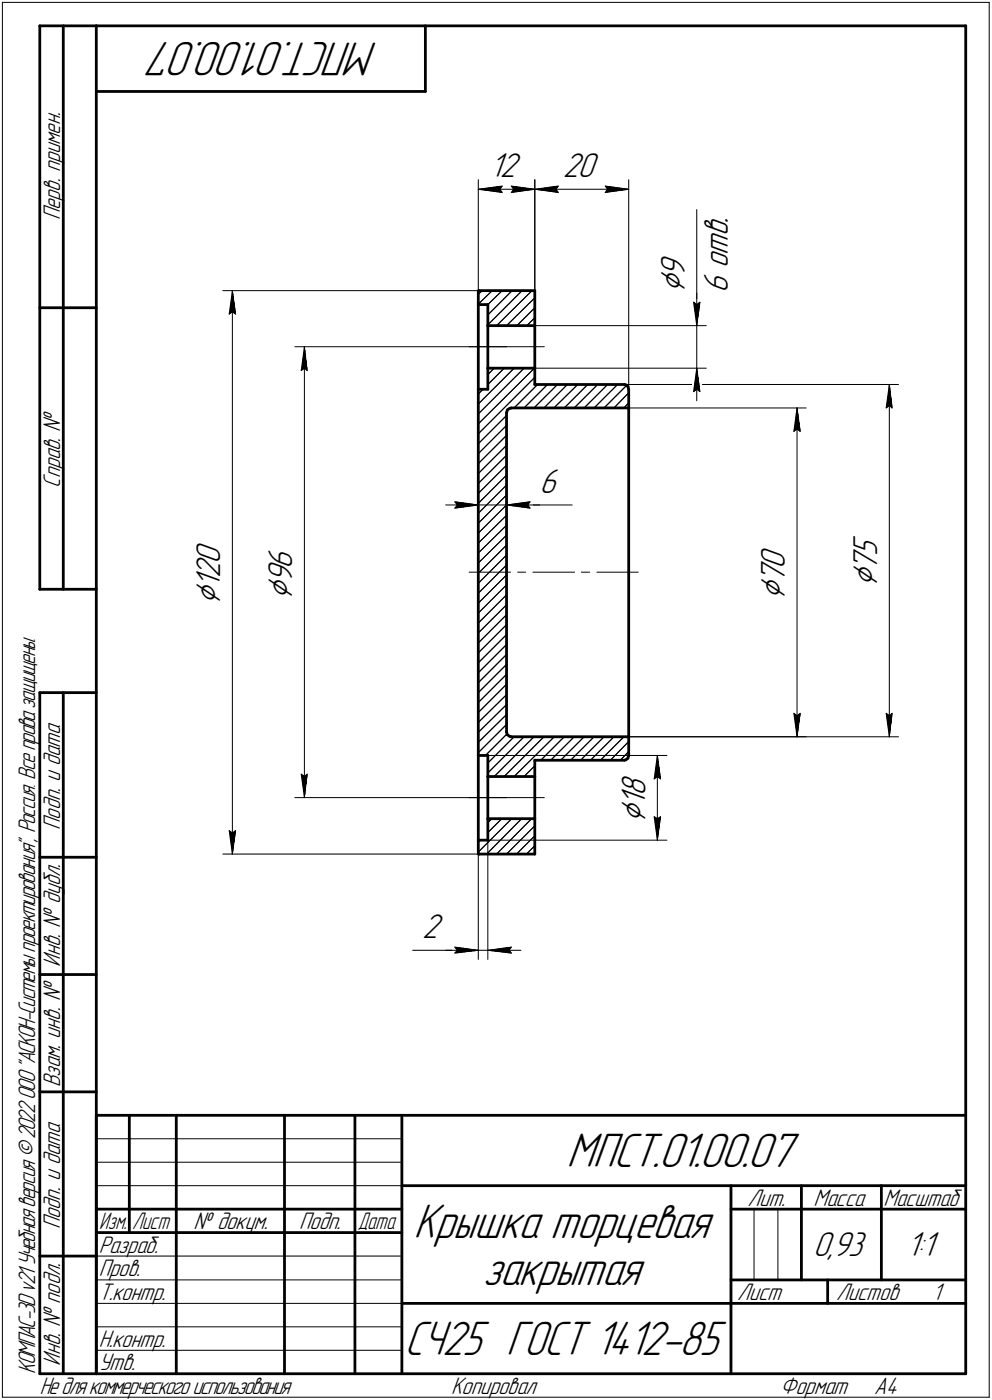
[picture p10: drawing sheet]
<svg xmlns="http://www.w3.org/2000/svg" width="211mm" height="298mm" viewBox="0 0 211 298" stroke-linecap="round" stroke-linejoin="round" font-family="sans-serif">
<defs><g id="words">
<g font-size="10.9">
<text x="80.5" y="9" transform="rotate(-180 80.5 9)">МПСТ.01.00.07</text>
<text x="120.5" y="248.5">МПСТ.01.00.07</text>
<text x="88" y="263.5">Крышка торцевая</text>
<text x="102.6" y="273.5">закрытая</text>
<text x="86.1" y="288.5">СЧ25 ГОСТ 1412-85</text>
</g>
<g font-size="8.5">
<text x="145.7" y="62.3" transform="rotate(-90 145.7 62.3)">Ç</text>
<text x="186.6" y="125" transform="rotate(-90 186.6 125)">Ç</text>
<text x="46.9" y="128.7" transform="rotate(-90 46.9 128.7)">Ç</text>
<text x="62.2" y="127.7" transform="rotate(-90 62.2 127.7)">Ç</text>
<text x="167" y="127.7" transform="rotate(-90 167 127.7)">Ç</text>
<text x="137.3" y="175.1" transform="rotate(-90 137.3 175.1)">Ç</text>
</g>
<g font-size="7.8">
<text x="104.3" y="37.8">12</text>
<text x="119.7" y="37.8">20</text>
<text x="154.9" y="47.5" transform="rotate(-90 154.9 47.5)">.</text>
<text x="154.9" y="50.3" transform="rotate(-90 154.9 50.3)">в</text>
<text x="145.7" y="58.9" transform="rotate(-90 145.7 58.9)">9</text>
<text x="154.9" y="57" transform="rotate(-90 154.9 57)">о</text>
<text x="154.9" y="54.3" transform="rotate(-90 154.9 54.3)">т</text>
<text x="154.9" y="62.3" transform="rotate(-90 154.9 62.3)">6</text>
<text x="114.8" y="105">6</text>
<text x="186.6" y="118.4" transform="rotate(-90 186.6 118.4)">5</text>
<text x="46.9" y="125.3" transform="rotate(-90 46.9 125.3)">1</text>
<text x="46.9" y="123.2" transform="rotate(-90 46.9 123.2)">2</text>
<text x="46.9" y="120" transform="rotate(-90 46.9 120)">0</text>
<text x="62.2" y="124.2" transform="rotate(-90 62.2 124.2)">9</text>
<text x="62.2" y="121.1" transform="rotate(-90 62.2 121.1)">6</text>
<text x="167" y="124.2" transform="rotate(-90 167 124.2)">7</text>
<text x="167" y="121.1" transform="rotate(-90 167 121.1)">0</text>
<text x="186.6" y="121.5" transform="rotate(-90 186.6 121.5)">7</text>
<text x="137.3" y="171.7" transform="rotate(-90 137.3 171.7)">1</text>
<text x="137.3" y="169.6" transform="rotate(-90 137.3 169.6)">8</text>
<text x="89.8" y="199.8">2</text>
<text x="173" y="267.5">0,93</text>
<text x="192.9" y="267.5">1:1</text>
</g>
<g font-size="5.4">
<text x="12.8" y="46.9" transform="rotate(-90 12.8 46.9)">Перв. примен.</text>
<text x="12.8" y="103.8" transform="rotate(-90 12.8 103.8)">Справ. №</text>
<text x="12.8" y="176.7" transform="rotate(-90 12.8 176.7)">Подп. и дата</text>
<text x="12.8" y="205.8" transform="rotate(-90 12.8 205.8)">Инв. № дубл.</text>
<text x="12.8" y="231.6" transform="rotate(-90 12.8 231.6)">Взам. инв. №</text>
<text x="159.1" y="256.8">Лит.</text>
<text x="173.1" y="256.8">Масса</text>
<text x="188" y="256.8">Масштаб</text>
<text x="12.8" y="261.7" transform="rotate(-90 12.8 261.7)">Подп. и дата</text>
<text x="41.2" y="261.8">№ докум.</text>
<text x="63.6" y="261.8">Подп.</text>
<text x="21" y="266.8">Разраб.</text>
<text x="21" y="271.8">Пров.</text>
<text x="21" y="276.8">Т.контр.</text>
<text x="156.9" y="276.8">Лист</text>
<text x="177.9" y="276.8">Листов</text>
<text x="198.4" y="276.8">1</text>
<text x="21" y="286.8">Н.контр.</text>
<text x="7.5" y="292.5" transform="rotate(-90 7.5 292.5)">КОМПАС-3Dv21 Учебнаяверсия©2022ООО&quot;АСКОН-Системыпроектирования&quot;, Россия. Всеправазащищены.</text>
<text x="12.8" y="290.8" transform="rotate(-90 12.8 290.8)">Инв. № подл.</text>
<text x="21" y="291.8">Утв.</text>
<text x="8.5" y="296.7">Недлякоммерческогоиспользования</text>
<text x="96" y="296.8">Копировал</text>
<text x="166" y="296.8">Формат</text>
<text x="186" y="296.8">A4</text>
</g>
<g font-size="5.3">
<text x="21.1" y="261.8">Изм.</text>
<text x="28.1" y="261.8">Лист</text>
<text x="76.1" y="261.8">Дата</text>
</g>
</g></defs>
<g fill="none" stroke="#000" stroke-width=".21">
<path d="M.5 .5v297zM.5 .5h210zM210.5 .5v297zM101.8 38.3v26.6zM106.8 39.6l-.5 .7zM108.8 39.6l.5 .7zM108.8 39.6l5 .7zM113.8 38.3v27.3zM118.8 39.6l-.5 .7zM128.8 39.6l.5 .7zM128.8 39.6l5 .7zM133.8 38.3v48.6z"/>
<path d="M101.8 40.3l5-.7zM101.8 40.3l5 .7zM101.8 40.3h12zM106.3 40.3l.5 .7zM108.8 41l5-.7zM109.3 40.3l-.5 .7zM113.8 40.3l5-.7zM113.8 40.3l5 .7zM113.8 40.3h20zM118.3 40.3l.5 .7zM128.8 41l5-.7zM129.3 40.3l-.5 .7z"/>
<path d="M148.3 44.6v19.7zM47.4 61.9h60.5zM48.8 66.9l.6-.5zM49.4 61.9l.7 5zM49.4 66.4l.7 .5zM49.4 61.9l-.6 5zM49.4 61.9v120zM62.7 73.8h45.1zM64.1 78.9l.7-.5zM64.8 73.8l.6 5.1zM64.8 78.4l.6 .5zM64.8 73.8l-.7 5.1z"/>
<path d="M64.8 73.8v96zM99.8 73.8h16zM101.8 64.8l2.9-2.9zM101.8 62.7l.8-.8zM103.8 79.8l1.4-1.4zM103.8 69.2l7.3-7.3zM103.8 67.1l5.2-5.2zM103.8 64.9l3-3zM105.7 69.3l7.5-7.4zM107.8 69.3l6-5.9zM108.8 69.3h41.5zM108.8 78.4h41.5z"/>
<path d="M110 69.3l3.8-3.8zM112.1 69.3l1.7-1.7zM147.6 64.3l.7 .6zM147.6 64.3l.7 5zM148.3 64.3v5zM148.3 64.9l.6-.6zM148.3 62.4v6.9zM148.3 78.4l-.7 5zM148.3 78.4l.6 5zM148.3 78.4v6.9zM148.3 69.3v9.1zM148.9 64.3l-.6 5z"/>
<path d="M101.8 98.7l6-6zM101.8 96.6l6-6zM101.8 94.5l6-6zM101.8 92.4l12-12.1zM101.8 90.3l11.9-11.9zM101.8 88.1l9.7-9.7zM101.8 86l7.6-7.6zM101.8 83.9l1-1zM101.8 82.9v26.7zM103.8 81.9l3.5-3.5zM107.8 87.9v21.7zM109.4 86.9l5-5z"/>
<path d="M111.5 86.9l5-5zM113.6 86.9l5-5zM115.7 86.9l5-5zM117.9 86.9l5-5zM120.1 86.9l5-5zM121.3 86.9h50.2zM122.2 86.9l5-5zM124.3 86.9l5-5zM126.4 86.9l5-5zM128.5 86.9l4.8-4.9zM132.8 81.9h58.4zM133.8 85.8l-1 1.1z"/>
<path d="M133.8 83.7l-3.2 3.2zM147.6 83.4l.7-.5zM148.3 82.9l.6 .5zM168.9 91.9l.7-.5zM169.6 86.9l.7 5zM169.6 91.4l.7 .5zM169.6 86.9l-.7 5zM169.6 86.9v70zM188.6 86.9l.6-.5zM189.2 81.9l.6 5zM189.2 86.4l.6 .5zM189.2 81.9l-.6 5z"/>
<path d="M189.2 81.9v75zM94.8 107.5h7zM96.8 106.8l5 .7zM96.8 106.8l.5 .7zM96.8 108.2l5-.7zM97.3 107.5l-.5 .7zM101.8 119.9l6-5.9zM101.8 117.8l6-6zM101.8 115.7l6-6zM101.8 113.5l6-6zM101.8 111.4l6-6zM101.8 109.3l6-6z"/>
<path d="M101.8 107.2l6-6zM101.8 105.1l6-6zM101.8 103l6-6.1zM101.8 100.8l6-6zM101.8 107.5h6zM107.8 107.5h5zM107.8 107.5l5 .7zM107.8 107.5l5-.7zM107.8 107.5h7zM112.3 107.5l.5 .7zM112.8 107.5h9zM112.8 106.8l-.5 .7z"/>
<path d="M99.8 121.8h8.8zM101.8 139l6-6zM101.8 136.9l6-6zM101.8 134.8l6-6zM101.8 130.6l6-6.1zM101.8 128.4l6-6zM101.8 126.3l6-6zM101.8 124.2l6-6zM101.8 122.1l6-6zM107.8 126.7l-6 6zM110.2 121.8h1.6zM113.4 121.8h8.9z"/>
<path d="M123.7 121.8h1.8zM127 121.8h8.8zM101.8 158.1l6-6zM101.8 156l6-6zM101.8 153.8l6-5.9zM101.8 151.7l6-6zM101.8 149.6l6-6zM101.8 147.5l6-6zM101.8 145.4l6-6zM101.8 143.3l6-6.1zM101.8 141.1l6-6zM121.3 156.9h50.2z"/>
<path d="M133.8 157.9l-3.9 4zM133.8 156.9h57.4zM168.9 151.9l.7 5zM168.9 151.9l.7 .5zM169.6 152.4l.7-.5zM170.3 151.9l-.7 5zM188.6 151.9l.6 5zM188.6 151.9l.6 .5zM189.2 152.4l.6-.5zM189.8 151.9l-.6 5zM48.8 176.9l.6 5zM48.8 176.9l.6 .5z"/>
<path d="M49.4 177.4l.7-.5zM50.1 176.9l-.7 5zM62.7 169.8h45.1zM64.1 164.8l.7 5zM64.1 164.8l.7 .6zM64.8 165.4l.6-.6zM65.4 164.8l-.6 5zM99.8 169.8h16zM101.8 179.3l.5-.4zM101.8 160.3l6-6zM101.8 169.8v34.5zM101.8 160.9h40.1z"/>
<path d="M101.8 178.9h40.1zM103.3 160.9l4.6-4.6zM103.8 177.3l3-3zM103.8 175.2l.8-.9zM103.8 164.6l7.7-7.7zM103.8 162.5l5.6-5.6zM103.8 169.8v34.5zM105.2 165.4l8.4-8.5zM107.3 165.4l8.4-8.5zM109.4 165.4l8.5-8.5zM111 174.3l-7.5 7.6zM111.5 165.4l2.3-2.3z"/>
<path d="M113.1 174.3l-7.4 7.6zM113.6 165.4l.2-.2zM115.1 161.9l5-5zM117.2 161.9l5-5zM119.3 161.9l5-5zM121.4 161.9l5-5zM123.5 161.9l5-5zM125.6 161.9l5-5zM127.8 161.9l5-5zM133.8 160l-1.8 1.9zM139.2 165.9l.7-.5zM139.2 173.9l.7 5z"/>
<path d="M139.2 173.9l.7 .4zM139.9 160.9l.6 5zM139.9 165.4l.6 .5zM139.9 160.9l-.7 5zM139.9 174.3l.6-.4zM139.9 160.9v18zM140.5 173.9l-.6 5zM47.4 181.9h60.5zM101.8 181.4l7.1-7.1zM107.8 181.9l6-6zM109.9 181.9l3.9-3.9zM112 181.9l1.8-1.8z"/>
<path d="M87.8 202.4h9zM94.8 202.4h7zM96.8 202.4h5zM96.8 201.7l5 .7zM96.8 201.7l.5 .7zM96.8 202.9l5-.5zM97.3 202.4l-.5 .5zM101.8 202.4h2zM103.8 202.4l5 .5zM103.8 202.4l5-.7zM103.8 202.4h7zM108.3 202.4l.5 .5z"/>
<path d="M108.8 201.7l-.5 .7zM20.5 247.5h65zM20.5 252.5h65zM20.5 242.5h65zM160.4 257.5v15zM165.5 257.5v15zM20.5 267.5h65zM20.5 272.5h65zM20.5 277.5h65zM.5 297.5h210zM20.5 282.5h65zM20.5 287.5h65z"/>
</g>
<g fill="none" stroke="#000" stroke-width=".59">
<path d="M8.5 5.5v120zM8.5 5.5h12zM13.5 5.5v120zM20.5 5.5v287zM20.5 5.5h185zM20.5 19.5h70zM90.5 5.5v14zM205.5 5.5v287zM8.5 65.5h12zM101.8 62v2.9zM101.8 64.9h2zM101.8 64.9v18z"/>
<path d="M101.9 61.9h.1M101.9 61.9l-.1 .1zM101.9 61.9h11.9zM103.8 69.3h10zM103.8 78.4v4.5zM103.8 78.4h10zM103.8 64.9v4.4zM103.8 69.3v9.1zM113.8 78.4v3.5zM113.8 61.9v7.4zM113.8 69.3v9.1zM101.8 82.9h2z"/>
<path d="M101.8 82.9v78zM107.8 87.9v68zM107.9 87.3l-.1 .6zM107.9 87.3l.6-.3zM108.5 87l.3-.1zM108.8 86.9h25zM113.8 81.9h19zM132.8 81.9l.4 .1zM133.2 82l.4 .3zM133.6 82.3l.2 .6zM133.8 86.9v70zM133.8 82.9v4z"/>
<path d="M8.5 125.5h12zM8.5 147.5v145zM8.5 147.5h12zM13.5 147.5v145zM107.8 155.9l.1 .6zM107.9 156.5l.6 .3zM108.5 156.8l.3 .1zM108.8 156.9h25zM133.8 156.9v4zM101.8 160.9h2zM101.8 178.9h2zM101.8 178.9v2.9z"/>
<path d="M101.8 160.9v18zM103.8 174.3h10zM103.8 165.4h10zM103.8 174.3v4.6zM103.8 160.9v4.5zM103.8 165.4v8.9zM113.8 174.3v7.6zM113.8 161.9v3.5zM113.8 161.9h19zM113.8 165.4v8.9zM132.8 161.9l.4-.1zM133.2 161.8l.4-.3z"/>
<path d="M133.8 160.9l-.2 .6zM8.5 182.5h12zM101.8 181.8l.1 .1zM101.9 181.9h.1M101.9 181.9h11.9zM8.5 207.5h12zM8.5 232.5h12zM20.5 237.5h185zM20.5 237.5v55zM27.5 237.5v25zM37.5 237.5v55zM60.5 237.5v55z"/>
<path d="M75.5 237.5v55zM85.5 237.5v55zM20.5 257.5h65zM85.5 252.5h120zM155.5 252.5v40zM155.5 257.5h15zM170.5 252.5v20zM170.5 257.5h35zM187.5 252.5v20zM8.5 267.5h12zM20.5 262.5h65zM85.5 277.5h70z"/>
<path d="M155.5 277.5h50zM155.5 272.5h50zM176.1 272.5v5zM8.5 292.5h12zM20.5 292.5h185z"/>
</g>
<g fill="#fff" stroke="#fff" stroke-width=".21">
<path d="M41.1 115h7.3zM41.1 115.1h7.3zM41.1 115.1h7.3zM41.1 115.2h7.3zM41.1 115.3h7.3zM41.1 115.4h7.3zM41.1 115.5h7.3zM41.1 115.6h7.3zM41.1 115.7h7.3zM41.1 115.7h7.3zM41.1 115.8h7.3zM41.1 115.9h7.3zM41.1 116h7.3zM41.1 116.1h7.3zM41.1 116.2h7.3zM41.1 116.2h7.3zM41.1 116.3h7.3zM41.1 116.4h7.3zM41.1 116.5h7.3zM41.1 116.6h7.3zM41.1 116.7h7.3zM41.1 116.8h7.3zM41.1 116.8h7.3zM41.1 116.9h7.3zM41.1 117h7.3zM41.1 117.1h7.3zM41.1 117.2h7.3zM41.1 117.3h7.3zM41.1 117.3h7.3zM41.1 117.4h7.3zM41.1 117.5h7.3zM41.1 117.6h7.3zM41.1 117.7h7.3zM41.1 117.8h7.3zM41.1 117.9h7.3zM41.1 117.9h7.3zM41.1 118h7.3zM41.1 118.1h7.3zM41.1 118.2h7.3zM41.1 118.3h7.3zM41.1 118.4h7.3zM41.1 118.4h7.3zM41.1 118.5h7.3zM41.1 118.6h7.3zM41.1 118.7h7.3zM41.1 118.8h7.3zM41.1 118.9h7.3zM41.1 119h7.3zM41.1 119h7.3zM41.1 119.1h7.3zM41.1 119.2h7.3zM41.1 119.3h7.3zM41.1 119.4h7.3zM41.1 119.5h7.3zM41.1 119.5h7.3zM41.1 119.6h7.3zM41.1 119.7h7.3zM41.1 119.8h7.3zM41.1 119.9h7.3zM41.1 120h7.3zM41.1 120.1h7.3zM41.1 120.1h7.3zM41.1 120.2h7.3zM41.1 120.3h7.3zM41.1 120.4h7.3zM41.1 120.5h7.3zM41.1 120.6h7.3zM41.1 120.6h7.3zM41.1 120.7h7.3zM41.1 120.8h7.3zM41.1 120.9h7.3zM41.1 121h7.3zM41.1 121.1h7.3zM41.1 121.2h7.3zM41.1 121.2h7.3zM41.1 121.3h7.3zM41.1 121.4h7.3zM41.1 121.5h7.3zM41.1 121.6h7.3zM41.1 121.7h7.3zM41.1 121.8h7.3zM41.1 121.8h7.3zM41.1 121.9h7.3zM41.1 122h7.3zM41.1 122.1h7.3zM41.1 122.2h7.3zM41.1 122.3h7.3zM41.1 122.3h7.3zM41.1 122.4h7.3zM41.1 122.5h7.3zM41.1 122.6h7.3zM41.1 122.7h7.3zM41.1 122.8h7.3zM41.1 122.9h7.3zM41.1 122.9h7.3zM41.1 123h7.3zM41.1 123.1h7.3zM41.1 123.2h7.3zM41.1 123.3h7.3zM41.1 123.4h7.3zM41.1 123.4h7.3zM41.1 123.5h7.3zM41.1 123.6h7.3zM41.1 123.7h7.3zM41.1 123.8h7.3zM41.1 123.9h7.3zM41.1 124h7.3zM41.1 124h7.3zM41.1 124.1h7.3zM41.1 124.2h7.3zM41.1 124.3h7.3zM41.1 124.4h7.3zM41.1 124.5h7.3zM41.1 124.5h7.3zM41.1 124.6h7.3zM41.1 124.7h7.3zM41.1 124.8h7.3zM41.1 124.9h7.3zM41.1 125h7.3zM41.1 125.1h7.3zM41.1 125.1h7.3zM41.1 125.2h7.3zM41.1 125.3h7.3zM41.1 125.4h7.3zM41.1 125.5h7.3zM41.1 125.6h7.3zM41.1 125.6h7.3zM41.1 125.7h7.3zM41.1 125.8h7.3zM41.1 125.9h7.3zM41.1 126h7.3zM41.1 126.1h7.3zM41.1 126.2h7.3zM41.1 126.2h7.3zM41.1 126.3h7.3zM41.1 126.4h7.3zM41.1 126.5h7.3zM41.1 126.6h7.3zM41.1 126.7h7.3zM41.1 126.7h7.3zM41.1 126.8h7.3zM41.1 126.9h7.3zM41.1 127h7.3zM41.1 127.1h7.3zM41.1 127.2h7.3zM41.1 127.3h7.3zM41.1 127.3h7.3zM41.1 127.4h7.3zM41.1 127.5h7.3zM41.1 127.6h7.3zM41.1 127.7h7.3zM41.1 127.8h7.3zM41.1 127.8h7.3zM41.1 127.9h7.3zM41.1 128h7.3zM41.1 128.1h7.3zM41.1 128.2h7.3zM41.1 128.3h7.3zM41.1 128.4h7.3zM41.1 128.4h7.3zM41.1 128.5h7.3zM41.1 128.6h7.3z"/>
<path d="M49.4 62.1h.2zM49.4 62.2h.2zM49.3 62.3h.3zM49.3 62.4h.4zM49.2 62.5h.5zM49.2 62.6h.6zM49.2 62.7h.6zM49.1 62.7h.7zM49.1 62.8h.8zM49 62.9h.9zM49 63h.9zM48.9 63.1h1.1zM48.9 63.2h1.1zM48.9 63.2h1.1zM48.9 63.3h1.1zM48.9 63.4h1.1zM48.8 63.5h1.3zM48.8 63.6h1.3zM48.7 63.7h1.4zM48.7 63.8h1.5zM48.7 63.8h1.5zM48.7 63.9h1.5zM48.7 64h1.5zM48.7 64.1h1.5zM48.7 64.2h1.5zM48.7 64.3h1.5zM48.6 64.3h1.7zM48.6 64.4h1.7zM48.6 64.5h1.7zM48.6 64.6h1.7zM48.6 64.7h1.7zM48.6 64.8h1.7zM48.6 64.9h1.7zM48.5 64.9h1.9zM48.5 65h1.9zM48.5 65.1h1.9zM48.5 65.2h1.9zM48.5 65.3h1.9zM48.5 65.4h1.9zM48.5 65.4h1.9zM48.4 65.5h2zM48.4 65.6h2.1zM48.4 65.7h2.1zM48.4 65.8h2.1zM48.4 65.9h2.1zM48.4 66h2.1zM48.4 66h2.1zM48.4 66.1h2.1zM48.3 66.2h2.2zM48.3 66.3h2.2zM48.3 66.4h2.2zM48.3 66.5h2.2zM48.3 66.5h2.2zM48.3 66.6h2.2zM48.3 66.7h2.2zM48.3 66.8h2.3zM48.3 66.9h2.3zM48.3 67h2.3zM48.3 67.1h2.3zM48.3 67.1h2.3zM48.3 67.2h2.3zM48.3 67.3h2.3z"/>
<path d="M48.2 176.4h2.4zM48.3 176.4h2.3zM48.3 176.5h2.3zM48.3 176.6h2.3zM48.3 176.7h2.3zM48.3 176.8h2.3zM48.3 176.9h2.3zM48.3 177h2.3zM48.3 177h2.2zM48.3 177.1h2.2zM48.3 177.2h2.2zM48.3 177.3h2.2zM48.3 177.4h2.2zM48.3 177.5h2.2zM48.3 177.5h2.2zM48.4 177.6h2.1zM48.4 177.7h2.1zM48.4 177.8h2.1zM48.4 177.9h2.1zM48.4 178h2.1zM48.4 178.1h2.1zM48.4 178.1h2.1zM48.4 178.2h2zM48.5 178.3h1.9zM48.5 178.4h1.9zM48.5 178.5h1.9zM48.5 178.6h1.9zM48.5 178.6h1.9zM48.5 178.7h1.9zM48.5 178.8h1.9zM48.6 178.9h1.7zM48.6 179h1.7zM48.6 179.1h1.7zM48.6 179.2h1.7zM48.6 179.2h1.7zM48.6 179.3h1.7zM48.6 179.4h1.7zM48.7 179.5h1.5zM48.7 179.6h1.5zM48.7 179.7h1.5zM48.7 179.7h1.5zM48.7 179.8h1.5zM48.7 179.9h1.5zM48.7 180h1.5zM48.7 180.1h1.4zM48.8 180.2h1.3zM48.8 180.3h1.3zM48.9 180.3h1.1zM48.9 180.4h1.1zM48.9 180.5h1.1zM48.9 180.6h1.1zM48.9 180.7h1.1zM49 180.8h.9zM49 180.8h.9zM49.1 180.9h.8zM49.1 181h.7zM49.2 181.1h.6zM49.2 181.2h.6zM49.2 181.3h.5zM49.3 181.4h.4zM49.3 181.4h.3zM49.4 181.5h.2zM49.4 181.6h.2z"/>
<path d="M56.5 116.1h7.3zM56.5 116.2h7.3zM56.5 116.2h7.3zM56.5 116.3h7.3zM56.5 116.4h7.3zM56.5 116.5h7.3zM56.5 116.6h7.3zM56.5 116.7h7.3zM56.5 116.8h7.3zM56.5 116.8h7.3zM56.5 116.9h7.3zM56.5 117h7.3zM56.5 117.1h7.3zM56.5 117.2h7.3zM56.5 117.3h7.3zM56.5 117.3h7.3zM56.5 117.4h7.3zM56.5 117.5h7.3zM56.5 117.6h7.3zM56.5 117.7h7.3zM56.5 117.8h7.3zM56.5 117.9h7.3zM56.5 117.9h7.3zM56.5 118h7.3zM56.5 118.1h7.3zM56.5 118.2h7.3zM56.5 118.3h7.3zM56.5 118.4h7.3zM56.5 118.4h7.3zM56.5 118.5h7.3zM56.5 118.6h7.3zM56.5 118.7h7.3zM56.5 118.8h7.3zM56.5 118.9h7.3zM56.5 119h7.3zM56.5 119h7.3zM56.5 119.1h7.3zM56.5 119.2h7.3zM56.5 119.3h7.3zM56.5 119.4h7.3zM56.5 119.5h7.3zM56.5 119.5h7.3zM56.5 119.6h7.3zM56.5 119.7h7.3zM56.5 119.8h7.3zM56.5 119.9h7.3zM56.5 120h7.3zM56.5 120.1h7.3zM56.5 120.1h7.3zM56.5 120.2h7.3zM56.5 120.3h7.3zM56.5 120.4h7.3zM56.5 120.5h7.3zM56.5 120.6h7.3zM56.5 120.6h7.3zM56.5 120.7h7.3zM56.5 120.8h7.3zM56.5 120.9h7.3zM56.5 121h7.3zM56.5 121.1h7.3zM56.5 121.2h7.3zM56.5 121.2h7.3zM56.5 121.3h7.3zM56.5 121.4h7.3zM56.5 121.5h7.3zM56.5 121.6h7.3zM56.5 121.7h7.3zM56.5 121.8h7.3zM56.5 121.8h7.3zM56.5 121.9h7.3zM56.5 122h7.3zM56.5 122.1h7.3zM56.5 122.2h7.3zM56.5 122.3h7.3zM56.5 122.3h7.3zM56.5 122.4h7.3zM56.5 122.5h7.3zM56.5 122.6h7.3zM56.5 122.7h7.3zM56.5 122.8h7.3zM56.5 122.9h7.3zM56.5 122.9h7.3zM56.5 123h7.3zM56.5 123.1h7.3zM56.5 123.2h7.3zM56.5 123.3h7.3zM56.5 123.4h7.3zM56.5 123.4h7.3zM56.5 123.5h7.3zM56.5 123.6h7.3zM56.5 123.7h7.3zM56.5 123.8h7.3zM56.5 123.9h7.3zM56.5 124h7.3zM56.5 124h7.3zM56.5 124.1h7.3zM56.5 124.2h7.3zM56.5 124.3h7.3zM56.5 124.4h7.3zM56.5 124.5h7.3zM56.5 124.5h7.3zM56.5 124.6h7.3zM56.5 124.7h7.3zM56.5 124.8h7.3zM56.5 124.9h7.3zM56.5 125h7.3zM56.5 125.1h7.3zM56.5 125.1h7.3zM56.5 125.2h7.3zM56.5 125.3h7.3zM56.5 125.4h7.3zM56.5 125.5h7.3zM56.5 125.6h7.3zM56.5 125.6h7.3zM56.5 125.7h7.3zM56.5 125.8h7.3zM56.5 125.9h7.3zM56.5 126h7.3zM56.5 126.1h7.3zM56.5 126.2h7.3zM56.5 126.2h7.3zM56.5 126.3h7.3zM56.5 126.4h7.3zM56.5 126.5h7.3zM56.5 126.6h7.3zM56.5 126.7h7.3zM56.5 126.7h7.3zM56.5 126.8h7.3zM56.5 126.9h7.3zM56.5 127h7.3zM56.5 127.1h7.3zM56.5 127.2h7.3zM56.5 127.3h7.3zM56.5 127.3h7.3zM56.5 127.4h7.3zM56.5 127.5h7.3zM56.5 127.6h7.3z"/>
<path d="M64.7 74.1h.2zM64.7 74.2h.2zM64.6 74.3h.3zM64.6 74.3h.4zM64.6 74.4h.4zM64.5 74.5h.5zM64.5 74.6h.6zM64.4 74.7h.7zM64.4 74.8h.7zM64.4 74.8h.8zM64.3 74.9h.9zM64.3 75h1zM64.3 75.1h1zM64.3 75.2h1zM64.3 75.3h1.1zM64.2 75.4h1.2zM64.2 75.4h1.2zM64.1 75.5h1.3zM64.1 75.6h1.3zM64 75.7h1.4zM64 75.8h1.5zM64 75.9h1.5zM64 75.9h1.5zM64 76h1.5zM64 76.1h1.5zM64 76.2h1.5zM64 76.3h1.5zM63.9 76.4h1.7zM63.9 76.5h1.7zM63.9 76.5h1.7zM63.9 76.6h1.7zM63.9 76.7h1.7zM63.9 76.8h1.7zM63.9 76.9h1.7zM63.8 77h1.9zM63.8 77h1.9zM63.8 77.1h1.9zM63.8 77.2h1.9zM63.8 77.3h1.9zM63.8 77.4h1.9zM63.8 77.5h1.9zM63.8 77.6h2zM63.8 77.6h2zM63.8 77.7h2zM63.8 77.8h2zM63.8 77.9h2zM63.8 78h2zM63.8 78.1h2zM63.7 78.1h2.2zM63.7 78.2h2.2zM63.7 78.3h2.2zM63.7 78.4h2.2zM63.7 78.5h2.2zM63.7 78.6h2.2zM63.7 78.7h2.2zM63.6 78.7h2.4zM63.6 78.8h2.4zM63.6 78.9h2.4zM63.6 79h2.4zM63.6 79.1h2.4zM63.6 79.2h2.4zM63.6 79.2h2.4z"/>
<path d="M63.5 164.3h2.5zM63.6 164.4h2.4zM63.6 164.5h2.4zM63.6 164.6h2.4zM63.6 164.7h2.4zM63.6 164.8h2.4zM63.6 164.8h2.4zM63.6 164.9h2.4zM63.7 165h2.2zM63.7 165.1h2.2zM63.7 165.2h2.2zM63.7 165.3h2.2zM63.7 165.4h2.2zM63.7 165.4h2.2zM63.7 165.5h2.2zM63.8 165.6h2zM63.8 165.7h2zM63.8 165.8h2zM63.8 165.9h2zM63.8 165.9h2zM63.8 166h2zM63.8 166.1h2zM63.8 166.2h1.9zM63.8 166.3h1.9zM63.8 166.4h1.9zM63.8 166.5h1.9zM63.8 166.5h1.9zM63.8 166.6h1.9zM63.8 166.7h1.9zM63.8 166.8h1.9zM63.9 166.9h1.7zM63.9 167h1.7zM63.9 167h1.7zM63.9 167.1h1.7zM63.9 167.2h1.7zM63.9 167.3h1.7zM63.9 167.4h1.7zM64 167.5h1.5zM64 167.6h1.5zM64 167.6h1.5zM64 167.7h1.5zM64 167.8h1.5zM64 167.9h1.5zM64 168h1.5zM64 168.1h1.4zM64.1 168.1h1.3zM64.1 168.2h1.3zM64.2 168.3h1.2zM64.2 168.4h1.2zM64.3 168.5h1.1zM64.3 168.6h1zM64.3 168.7h1zM64.3 168.7h.9zM64.3 168.8h.9zM64.4 168.9h.8zM64.4 169h.7zM64.5 169.1h.6zM64.5 169.2h.6zM64.5 169.2h.5zM64.6 169.3h.4zM64.6 169.4h.3zM64.7 169.5h.2zM64.7 169.6h.2z"/>
<path d="M161.3 116.1h7.3zM161.3 116.2h7.3zM161.3 116.2h7.3zM161.3 116.3h7.3zM161.3 116.4h7.3zM161.3 116.5h7.3zM161.3 116.6h7.3zM161.3 116.7h7.3zM161.3 116.8h7.3zM161.3 116.8h7.3zM161.3 116.9h7.3zM161.3 117h7.3zM161.3 117.1h7.3zM161.3 117.2h7.3zM161.3 117.3h7.3zM161.3 117.3h7.3zM161.3 117.4h7.3zM161.3 117.5h7.3zM161.3 117.6h7.3zM161.3 117.7h7.3zM161.3 117.8h7.3zM161.3 117.9h7.3zM161.3 117.9h7.3zM161.3 118h7.3zM161.3 118.1h7.3zM161.3 118.2h7.3zM161.3 118.3h7.3zM161.3 118.4h7.3zM161.3 118.4h7.3zM161.3 118.5h7.3zM161.3 118.6h7.3zM161.3 118.7h7.3zM161.3 118.8h7.3zM161.3 118.9h7.3zM161.3 119h7.3zM161.3 119h7.3zM161.3 119.1h7.3zM161.3 119.2h7.3zM161.3 119.3h7.3zM161.3 119.4h7.3zM161.3 119.5h7.3zM161.3 119.5h7.3zM161.3 119.6h7.3zM161.3 119.7h7.3zM161.3 119.8h7.3zM161.3 119.9h7.3zM161.3 120h7.3zM161.3 120.1h7.3zM161.3 120.1h7.3zM161.3 120.2h7.3zM161.3 120.3h7.3zM161.3 120.4h7.3zM161.3 120.5h7.3zM161.3 120.6h7.3zM161.3 120.6h7.3zM161.3 120.7h7.3zM161.3 120.8h7.3zM161.3 120.9h7.3zM161.3 121h7.3zM161.3 121.1h7.3zM161.3 121.2h7.3zM161.3 121.2h7.3zM161.3 121.3h7.3zM161.3 121.4h7.3zM161.3 121.5h7.3zM161.3 121.6h7.3zM161.3 121.7h7.3zM161.3 121.8h7.3zM161.3 121.8h7.3zM161.3 121.9h7.3zM161.3 122h7.3zM161.3 122.1h7.3zM161.3 122.2h7.3zM161.3 122.3h7.3zM161.3 122.3h7.3zM161.3 122.4h7.3zM161.3 122.5h7.3zM161.3 122.6h7.3zM161.3 122.7h7.3zM161.3 122.8h7.3zM161.3 122.9h7.3zM161.3 122.9h7.3zM161.3 123h7.3zM161.3 123.1h7.3zM161.3 123.2h7.3zM161.3 123.3h7.3zM161.3 123.4h7.3zM161.3 123.4h7.3zM161.3 123.5h7.3zM161.3 123.6h7.3zM161.3 123.7h7.3zM161.3 123.8h7.3zM161.3 123.9h7.3zM161.3 124h7.3zM161.3 124h7.3zM161.3 124.1h7.3zM161.3 124.2h7.3zM161.3 124.3h7.3zM161.3 124.4h7.3zM161.3 124.5h7.3zM161.3 124.5h7.3zM161.3 124.6h7.3zM161.3 124.7h7.3zM161.3 124.8h7.3zM161.3 124.9h7.3zM161.3 125h7.3zM161.3 125.1h7.3zM161.3 125.1h7.3zM161.3 125.2h7.3zM161.3 125.3h7.3zM161.3 125.4h7.3zM161.3 125.5h7.3zM161.3 125.6h7.3zM161.3 125.6h7.3zM161.3 125.7h7.3zM161.3 125.8h7.3zM161.3 125.9h7.3zM161.3 126h7.3zM161.3 126.1h7.3zM161.3 126.2h7.3zM161.3 126.2h7.3zM161.3 126.3h7.3zM161.3 126.4h7.3zM161.3 126.5h7.3zM161.3 126.6h7.3zM161.3 126.7h7.3zM161.3 126.7h7.3zM161.3 126.8h7.3zM161.3 126.9h7.3zM161.3 127h7.3zM161.3 127.1h7.3zM161.3 127.2h7.3zM161.3 127.3h7.3zM161.3 127.3h7.3zM161.3 127.4h7.3zM161.3 127.5h7.3zM161.3 127.6h7.3z"/>
<path d="M169.5 87.1h.3zM169.5 87.2h.3zM169.4 87.3h.4zM169.4 87.4h.4zM169.3 87.5h.5zM169.3 87.5h.6zM169.3 87.6h.6zM169.2 87.7h.8zM169.2 87.8h.8zM169.2 87.9h.9zM169.2 88h.9zM169.1 88.1h1zM169.1 88.1h1.1zM169.1 88.2h1.1zM169 88.3h1.3zM169 88.4h1.3zM168.9 88.5h1.4zM168.9 88.6h1.4zM168.8 88.6h1.5zM168.8 88.7h1.6zM168.8 88.8h1.6zM168.8 88.9h1.6zM168.8 89h1.6zM168.8 89.1h1.6zM168.8 89.2h1.6zM168.8 89.2h1.6zM168.7 89.3h1.7zM168.7 89.4h1.8zM168.7 89.5h1.8zM168.7 89.6h1.8zM168.7 89.7h1.8zM168.7 89.7h1.8zM168.7 89.8h1.8zM168.7 89.9h1.8zM168.7 90h1.8zM168.7 90.1h1.8zM168.7 90.2h1.9zM168.7 90.3h1.9zM168.7 90.3h1.9zM168.7 90.4h1.9zM168.6 90.5h2zM168.6 90.6h2zM168.6 90.7h2zM168.6 90.8h2zM168.6 90.8h2zM168.6 90.9h2.1zM168.6 91h2.1zM168.6 91.1h2.1zM168.5 91.2h2.2zM168.5 91.3h2.2zM168.5 91.4h2.2zM168.5 91.4h2.2zM168.5 91.5h2.2zM168.5 91.6h2.2zM168.5 91.7h2.3zM168.4 91.8h2.4zM168.4 91.9h2.4zM168.4 91.9h2.4zM168.4 92h2.4zM168.4 92.1h2.4zM168.4 92.2h2.4zM168.4 92.3h2.4z"/>
<path d="M168.3 151.4h2.5zM168.4 151.5h2.4zM168.4 151.6h2.4zM168.4 151.6h2.4zM168.4 151.7h2.4zM168.4 151.8h2.4zM168.4 151.9h2.4zM168.4 152h2.4zM168.5 152.1h2.3zM168.5 152.1h2.2zM168.5 152.2h2.2zM168.5 152.3h2.2zM168.5 152.4h2.2zM168.5 152.5h2.2zM168.5 152.6h2.2zM168.6 152.7h2.1zM168.6 152.7h2.1zM168.6 152.8h2.1zM168.6 152.9h2zM168.6 153h2zM168.6 153.1h2zM168.6 153.2h2zM168.6 153.2h2zM168.7 153.3h1.9zM168.7 153.4h1.9zM168.7 153.5h1.9zM168.7 153.6h1.9zM168.7 153.7h1.8zM168.7 153.8h1.8zM168.7 153.8h1.8zM168.7 153.9h1.8zM168.7 154h1.8zM168.7 154.1h1.8zM168.7 154.2h1.8zM168.7 154.3h1.8zM168.7 154.3h1.8zM168.7 154.4h1.7zM168.8 154.5h1.6zM168.8 154.6h1.6zM168.8 154.7h1.6zM168.8 154.8h1.6zM168.8 154.9h1.6zM168.8 154.9h1.6zM168.8 155h1.6zM168.8 155.1h1.5zM168.9 155.2h1.4zM168.9 155.3h1.4zM169 155.4h1.3zM169 155.4h1.3zM169.1 155.5h1.1zM169.1 155.6h1.1zM169.1 155.7h1zM169.2 155.8h.9zM169.2 155.9h.9zM169.2 156h.8zM169.2 156h.8zM169.3 156.1h.6zM169.3 156.2h.6zM169.3 156.3h.5zM169.4 156.4h.4zM169.4 156.5h.4zM169.5 156.5h.3zM169.5 156.6h.3z"/>
<path d="M180.9 113.8h7.3zM180.9 113.9h7.3zM180.9 114h7.3zM180.9 114h7.3zM180.9 114.1h7.3zM180.9 114.2h7.3zM180.9 114.3h7.3zM180.9 114.4h7.3zM180.9 114.5h7.3zM180.9 114.6h7.3zM180.9 114.6h7.3zM180.9 114.7h7.3zM180.9 114.8h7.3zM180.9 114.9h7.3zM180.9 115h7.3zM180.9 115.1h7.3zM180.9 115.1h7.3zM180.9 115.2h7.3zM180.9 115.3h7.3zM180.9 115.4h7.3zM180.9 115.5h7.3zM180.9 115.6h7.3zM180.9 115.7h7.3zM180.9 115.7h7.3zM180.9 115.8h7.3zM180.9 115.9h7.3zM180.9 116h7.3zM180.9 116.1h7.3zM180.9 116.2h7.3zM180.9 116.2h7.3zM180.9 116.3h7.3zM180.9 116.4h7.3zM180.9 116.5h7.3zM180.9 116.6h7.3zM180.9 116.7h7.3zM180.9 116.8h7.3zM180.9 116.8h7.3zM180.9 116.9h7.3zM180.9 117h7.3zM180.9 117.1h7.3zM180.9 117.2h7.3zM180.9 117.3h7.3zM180.9 117.3h7.3zM180.9 117.4h7.3zM180.9 117.5h7.3zM180.9 117.6h7.3zM180.9 117.7h7.3zM180.9 117.8h7.3zM180.9 117.9h7.3zM180.9 117.9h7.3zM180.9 118h7.3zM180.9 118.1h7.3zM180.9 118.2h7.3zM180.9 118.3h7.3zM180.9 118.4h7.3zM180.9 118.4h7.3zM180.9 118.5h7.3zM180.9 118.6h7.3zM180.9 118.7h7.3zM180.9 118.8h7.3zM180.9 118.9h7.3zM180.9 119h7.3zM180.9 119h7.3zM180.9 119.1h7.3zM180.9 119.2h7.3zM180.9 119.3h7.3zM180.9 119.4h7.3zM180.9 119.5h7.3zM180.9 119.5h7.3zM180.9 119.6h7.3zM180.9 119.7h7.3zM180.9 119.8h7.3zM180.9 119.9h7.3zM180.9 120h7.3zM180.9 120.1h7.3zM180.9 120.1h7.3zM180.9 120.2h7.3zM180.9 120.3h7.3zM180.9 120.4h7.3zM180.9 120.5h7.3zM180.9 120.6h7.3zM180.9 120.6h7.3zM180.9 120.7h7.3zM180.9 120.8h7.3zM180.9 120.9h7.3zM180.9 121h7.3zM180.9 121.1h7.3zM180.9 121.2h7.3zM180.9 121.2h7.3zM180.9 121.3h7.3zM180.9 121.4h7.3zM180.9 121.5h7.3zM180.9 121.6h7.3zM180.9 121.7h7.3zM180.9 121.8h7.3zM180.9 121.8h7.3zM180.9 121.9h7.3zM180.9 122h7.3zM180.9 122.1h7.3zM180.9 122.2h7.3zM180.9 122.3h7.3zM180.9 122.3h7.3zM180.9 122.4h7.3zM180.9 122.5h7.3zM180.9 122.6h7.3zM180.9 122.7h7.3zM180.9 122.8h7.3zM180.9 122.9h7.3zM180.9 122.9h7.3zM180.9 123h7.3zM180.9 123.1h7.3zM180.9 123.2h7.3zM180.9 123.3h7.3zM180.9 123.4h7.3zM180.9 123.4h7.3zM180.9 123.5h7.3zM180.9 123.6h7.3zM180.9 123.7h7.3zM180.9 123.8h7.3zM180.9 123.9h7.3zM180.9 124h7.3zM180.9 124h7.3zM180.9 124.1h7.3zM180.9 124.2h7.3zM180.9 124.3h7.3zM180.9 124.4h7.3zM180.9 124.5h7.3zM180.9 124.5h7.3zM180.9 124.6h7.3zM180.9 124.7h7.3zM180.9 124.8h7.3zM180.9 124.9h7.3z"/>
<path d="M189.1 82.1h.3zM189.1 82.2h.3zM189.1 82.3h.3zM189.1 82.4h.4zM189 82.5h.5zM189 82.5h.6zM189 82.6h.6zM188.9 82.7h.7zM188.9 82.8h.8zM188.8 82.9h.9zM188.8 83h.9zM188.7 83.1h1zM188.7 83.1h1zM188.7 83.2h1.1zM188.6 83.3h1.2zM188.6 83.4h1.2zM188.6 83.5h1.3zM188.6 83.6h1.3zM188.5 83.7h1.4zM188.5 83.7h1.5zM188.5 83.8h1.5zM188.5 83.9h1.5zM188.5 84h1.5zM188.5 84.1h1.5zM188.5 84.2h1.5zM188.5 84.2h1.5zM188.4 84.3h1.7zM188.4 84.4h1.7zM188.4 84.5h1.7zM188.4 84.6h1.7zM188.4 84.7h1.7zM188.4 84.8h1.7zM188.4 84.8h1.7zM188.3 84.9h1.9zM188.3 85h1.9zM188.3 85.1h1.9zM188.3 85.2h1.9zM188.3 85.3h1.9zM188.3 85.3h1.9zM188.3 85.4h1.9zM188.2 85.5h2zM188.2 85.6h2zM188.2 85.7h2zM188.2 85.8h2zM188.2 85.9h2zM188.2 85.9h2zM188.2 86h2zM188.2 86.1h2zM188.1 86.2h2.2zM188.1 86.3h2.2zM188.1 86.4h2.2zM188.1 86.4h2.2zM188.1 86.5h2.2zM188.1 86.6h2.2zM188.1 86.7h2.2zM188 86.8h2.4zM188 86.9h2.4zM188 87h2.4zM188 87h2.4zM188 87.1h2.4zM188 87.2h2.4zM188 87.3h2.4z"/>
<path d="M188 151.4h2.4zM188 151.5h2.4zM188 151.6h2.4zM188 151.6h2.4zM188 151.7h2.4zM188 151.8h2.4zM188 151.9h2.4zM188 152h2.4zM188.1 152.1h2.2zM188.1 152.1h2.2zM188.1 152.2h2.2zM188.1 152.3h2.2zM188.1 152.4h2.2zM188.1 152.5h2.2zM188.1 152.6h2.2zM188.2 152.7h2zM188.2 152.7h2zM188.2 152.8h2zM188.2 152.9h2zM188.2 153h2zM188.2 153.1h2zM188.2 153.2h2zM188.2 153.2h2zM188.3 153.3h1.9zM188.3 153.4h1.9zM188.3 153.5h1.9zM188.3 153.6h1.9zM188.3 153.7h1.9zM188.3 153.8h1.9zM188.3 153.8h1.9zM188.4 153.9h1.7zM188.4 154h1.7zM188.4 154.1h1.7zM188.4 154.2h1.7zM188.4 154.3h1.7zM188.4 154.3h1.7zM188.4 154.4h1.7zM188.5 154.5h1.5zM188.5 154.6h1.5zM188.5 154.7h1.5zM188.5 154.8h1.5zM188.5 154.9h1.5zM188.5 154.9h1.5zM188.5 155h1.5zM188.5 155.1h1.4zM188.6 155.2h1.3zM188.6 155.3h1.3zM188.6 155.4h1.2zM188.6 155.4h1.2zM188.7 155.5h1.1zM188.7 155.6h1zM188.7 155.7h1zM188.8 155.8h.9zM188.8 155.9h.9zM188.9 156h.8zM188.9 156h.7zM189 156.1h.6zM189 156.2h.6zM189 156.3h.5zM189.1 156.4h.4zM189.1 156.5h.3zM189.1 156.5h.3zM189.1 156.6h.3z"/>
<path d="M89.8 194.1h5zM89.8 194.2h5zM89.8 194.3h5zM89.8 194.4h5zM89.8 194.5h5zM89.8 194.6h5zM89.8 194.6h5zM89.8 194.7h5zM89.8 194.8h5zM89.8 194.9h5zM89.8 195h5zM89.8 195.1h5zM89.8 195.2h5zM89.8 195.2h5zM89.8 195.3h5zM89.8 195.4h5zM89.8 195.5h5zM89.8 195.6h5zM89.8 195.7h5zM89.8 195.7h5zM89.8 195.8h5zM89.8 195.9h5zM89.8 196h5zM89.8 196.1h5zM89.8 196.2h5zM89.8 196.3h5zM89.8 196.3h5zM89.8 196.4h5zM89.8 196.5h5zM89.8 196.6h5zM89.8 196.7h5zM89.8 196.8h5zM89.8 196.8h5zM89.8 196.9h5zM89.8 197h5zM89.8 197.1h5zM89.8 197.2h5zM89.8 197.3h5zM89.8 197.4h5zM89.8 197.4h5zM89.8 197.5h5zM89.8 197.6h5zM89.8 197.7h5zM89.8 197.8h5zM89.8 197.9h5zM89.8 198h5zM89.8 198h5zM89.8 198.1h5zM89.8 198.2h5zM89.8 198.3h5zM89.8 198.4h5zM89.8 198.5h5zM89.8 198.5h5zM89.8 198.6h5zM89.8 198.7h5zM89.8 198.8h5zM89.8 198.9h5zM89.8 199h5zM89.8 199.1h5zM89.8 199.1h5zM89.8 199.2h5zM89.8 199.3h5zM89.8 199.4h5zM89.8 199.5h5zM89.8 199.6h5zM89.8 199.6h5zM89.8 199.7h5zM89.8 199.8h5zM89.8 199.9h5zM89.8 200h5zM89.8 200.1h5zM89.8 200.2h5zM89.8 200.2h5zM89.8 200.3h5zM89.8 200.4h5zM89.8 200.5h5zM89.8 200.6h5zM89.8 200.7h5zM89.8 200.7h5zM89.8 200.8h5zM89.8 200.9h5zM89.8 201h5zM89.8 201.1h5zM89.8 201.2h5zM89.8 201.3h5z"/>
<path d="M96.3 201.2h.6zM96.3 201.3h1.2zM96.3 201.3h1.8zM96.3 201.4h2.5zM96.3 201.5h3.1zM96.3 201.6h3.7zM96.3 201.7h3.9zM96.3 201.8h4.1zM96.3 201.8h4.3zM96.3 201.9h4.5zM96.3 202h4.7zM96.3 202.1h4.9zM96.3 202.2h5.1zM96.3 202.3h5.3zM96.3 202.4h5.5zM96.3 202.4h5.3zM96.3 202.5h5zM96.3 202.6h4.9zM96.3 202.7h4.6zM96.3 202.8h4.4zM96.3 202.9h4.2zM96.3 202.9h3.9zM96.3 203h3.7zM96.3 203.1h3.1zM96.3 203.2h2.5zM96.3 203.3h1.8zM96.3 203.4h1.2zM96.3 203.5h.6z"/>
<path d="M108.7 201.2h.6zM108.1 201.3h1.2zM107.4 201.3h1.9zM106.8 201.4h2.5zM106.3 201.5h3zM105.6 201.6h3.7zM105.4 201.7h3.9zM105.2 201.8h4.1zM105 201.8h4.3zM104.8 201.9h4.5zM104.6 202h4.7zM104.4 202.1h4.9zM104.2 202.2h5.1zM104.1 202.3h5.2zM103.8 202.4h5.5zM104.1 202.4h5.2zM104.3 202.5h5zM104.5 202.6h4.8zM104.7 202.7h4.6zM105 202.8h4.3zM105.2 202.9h4.1zM105.4 202.9h3.9zM105.6 203h3.7zM106.3 203.1h3zM106.8 203.2h2.5zM107.4 203.3h1.9zM108.1 203.4h1.2zM108.7 203.5h.6z"/>
<path d="M131.7 164.6h7.2zM131.7 164.7h7.2zM131.7 164.8h7.2zM131.7 164.8h7.2zM131.7 164.9h7.2zM131.7 165h7.2zM131.7 165.1h7.2zM131.7 165.2h7.2zM131.7 165.3h7.2zM131.7 165.4h7.2zM131.7 165.4h7.2zM131.7 165.5h7.2zM131.7 165.6h7.2zM131.7 165.7h7.2zM131.7 165.8h7.2zM131.7 165.9h7.2zM131.7 165.9h7.2zM131.7 166h7.2zM131.7 166.1h7.2zM131.7 166.2h7.2zM131.7 166.3h7.2zM131.7 166.4h7.2zM131.7 166.5h7.2zM131.7 166.5h7.2zM131.7 166.6h7.2zM131.7 166.7h7.2zM131.7 166.8h7.2zM131.7 166.9h7.2zM131.7 167h7.2zM131.7 167h7.2zM131.7 167.1h7.2zM131.7 167.2h7.2zM131.7 167.3h7.2zM131.7 167.4h7.2zM131.7 167.5h7.2zM131.7 167.6h7.2zM131.7 167.6h7.2zM131.7 167.7h7.2zM131.7 167.8h7.2zM131.7 167.9h7.2zM131.7 168h7.2zM131.7 168.1h7.2zM131.7 168.1h7.2zM131.7 168.2h7.2zM131.7 168.3h7.2zM131.7 168.4h7.2zM131.7 168.5h7.2zM131.7 168.6h7.2zM131.7 168.7h7.2zM131.7 168.7h7.2zM131.7 168.8h7.2zM131.7 168.9h7.2zM131.7 169h7.2zM131.7 169.1h7.2zM131.7 169.2h7.2zM131.7 169.2h7.2zM131.7 169.3h7.2zM131.7 169.4h7.2zM131.7 169.5h7.2zM131.7 169.6h7.2zM131.7 169.7h7.2zM131.7 169.8h7.2zM131.7 169.8h7.2zM131.7 169.9h7.2zM131.7 170h7.2zM131.7 170.1h7.2zM131.7 170.2h7.2zM131.7 170.3h7.2zM131.7 170.3h7.2zM131.7 170.4h7.2zM131.7 170.5h7.2zM131.7 170.6h7.2zM131.7 170.7h7.2zM131.7 170.8h7.2zM131.7 170.9h7.2zM131.7 170.9h7.2zM131.7 171h7.2zM131.7 171.1h7.2zM131.7 171.2h7.2zM131.7 171.3h7.2zM131.7 171.4h7.2zM131.7 171.4h7.2zM131.7 171.5h7.2zM131.7 171.6h7.2zM131.7 171.7h7.2zM131.7 171.8h7.2zM131.7 171.9h7.2zM131.7 172h7.2zM131.7 172h7.2zM131.7 172.1h7.2zM131.7 172.2h7.2zM131.7 172.3h7.2zM131.7 172.4h7.2zM131.7 172.5h7.2zM131.7 172.6h7.2zM131.7 172.6h7.2zM131.7 172.7h7.2zM131.7 172.8h7.2zM131.7 172.9h7.2zM131.7 173h7.2zM131.7 173.1h7.2zM131.7 173.1h7.2zM131.7 173.2h7.2zM131.7 173.3h7.2zM131.7 173.4h7.2zM131.7 173.5h7.2zM131.7 173.6h7.2zM131.7 173.7h7.2zM131.7 173.7h7.2zM131.7 173.8h7.2zM131.7 173.9h7.2zM131.7 174h7.2zM131.7 174.1h7.2zM131.7 174.2h7.2zM131.7 174.2h7.2zM131.7 174.3h7.2zM131.7 174.4h7.2zM131.7 174.5h7.2zM131.7 174.6h7.2zM131.7 174.7h7.2zM131.7 174.8h7.2zM131.7 174.8h7.2zM131.7 174.9h7.2zM131.7 175h7.2zM131.7 175.1h7.2z"/>
<path d="M139.8 161.1h.2zM139.8 161.2h.2zM139.8 161.3h.3zM139.7 161.4h.4zM139.7 161.5h.4zM139.6 161.5h.6zM139.6 161.6h.6zM139.6 161.7h.7zM139.5 161.8h.8zM139.5 161.9h.9zM139.5 162h.9zM139.4 162.1h1zM139.4 162.1h1.1zM139.4 162.2h1.1zM139.4 162.3h1.1zM139.4 162.4h1.1zM139.3 162.5h1.3zM139.3 162.6h1.3zM139.2 162.6h1.4zM139.2 162.7h1.5zM139.2 162.8h1.5zM139.2 162.9h1.5zM139.2 163h1.5zM139.2 163.1h1.5zM139.2 163.2h1.5zM139.2 163.2h1.5zM139.1 163.3h1.7zM139.1 163.4h1.7zM139.1 163.5h1.7zM139.1 163.6h1.7zM139.1 163.7h1.7zM139.1 163.7h1.7zM139.1 163.8h1.7zM139 163.9h1.9zM139 164h1.9zM139 164.1h1.9zM139 164.2h1.9zM139 164.3h1.9zM139 164.3h1.9zM139 164.4h1.9zM138.9 164.5h2zM138.9 164.6h2.1zM138.9 164.7h2.1zM138.9 164.8h2.1zM138.9 164.8h2.1zM138.9 164.9h2.1zM138.9 165h2.1zM138.9 165.1h2.1zM138.9 165.2h2.2zM138.9 165.3h2.2zM138.9 165.4h2.2zM138.9 165.4h2.2zM138.9 165.5h2.2zM138.9 165.6h2.2zM138.9 165.7h2.2zM138.8 165.8h2.3zM138.8 165.9h2.3zM138.8 165.9h2.3zM138.8 166h2.3zM138.8 166.1h2.3zM138.8 166.2h2.3zM138.8 166.3h2.3z"/>
<path d="M138.7 173.4h2.4zM138.8 173.5h2.3zM138.8 173.6h2.3zM138.8 173.7h2.3zM138.8 173.7h2.3zM138.8 173.8h2.3zM138.8 173.9h2.3zM138.8 174h2.3zM138.9 174.1h2.2zM138.9 174.2h2.2zM138.9 174.2h2.2zM138.9 174.3h2.2zM138.9 174.4h2.2zM138.9 174.5h2.2zM138.9 174.6h2.2zM138.9 174.7h2.1zM138.9 174.8h2.1zM138.9 174.8h2.1zM138.9 174.9h2.1zM138.9 175h2.1zM138.9 175.1h2.1zM138.9 175.2h2.1zM138.9 175.3h2zM139 175.3h1.9zM139 175.4h1.9zM139 175.5h1.9zM139 175.6h1.9zM139 175.7h1.9zM139 175.8h1.9zM139 175.9h1.9zM139.1 175.9h1.7zM139.1 176h1.7zM139.1 176.1h1.7zM139.1 176.2h1.7zM139.1 176.3h1.7zM139.1 176.4h1.7zM139.1 176.4h1.7zM139.2 176.5h1.5zM139.2 176.6h1.5zM139.2 176.7h1.5zM139.2 176.8h1.5zM139.2 176.9h1.5zM139.2 177h1.5zM139.2 177h1.5zM139.2 177.1h1.4zM139.3 177.2h1.3zM139.3 177.3h1.3zM139.4 177.4h1.1zM139.4 177.5h1.1zM139.4 177.5h1.1zM139.4 177.6h1.1zM139.4 177.7h1zM139.5 177.8h.9zM139.5 177.9h.9zM139.5 178h.8zM139.6 178.1h.7zM139.6 178.1h.6zM139.6 178.2h.6zM139.7 178.3h.4zM139.7 178.4h.4zM139.8 178.5h.3zM139.8 178.6h.2zM139.8 178.6h.2z"/>
<path d="M140 53.9h7.2zM140 54h7.2zM140 54.1h7.2zM140 54.2h7.2zM140 54.3h7.2zM140 54.4h7.2zM140 54.4h7.2zM140 54.5h7.2zM140 54.6h7.2zM140 54.7h7.2zM140 54.8h7.2zM140 54.9h7.2zM140 54.9h7.2zM140 55h7.2zM140 55.1h7.2zM140 55.2h7.2zM140 55.3h7.2zM140 55.4h7.2zM140 55.5h7.2zM140 55.5h7.2zM140 55.6h7.2zM140 55.7h7.2zM140 55.8h7.2zM140 55.9h7.2zM140 56h7.2zM140 56h7.2zM140 56.1h7.2zM140 56.2h7.2zM140 56.3h7.2zM140 56.4h7.2zM140 56.5h7.2zM140 56.6h7.2zM140 56.6h7.2zM140 56.7h7.2zM140 56.8h7.2zM140 56.9h7.2zM140 57h7.2zM140 57.1h7.2zM140 57.1h7.2zM140 57.2h7.2zM140 57.3h7.2zM140 57.4h7.2zM140 57.5h7.2zM140 57.6h7.2zM140 57.7h7.2zM140 57.7h7.2zM140 57.8h7.2zM140 57.9h7.2zM140 58h7.2zM140 58.1h7.2zM140 58.2h7.2zM140 58.3h7.2zM140 58.3h7.2zM140 58.4h7.2zM140 58.5h7.2zM140 58.6h7.2zM140 58.7h7.2zM140 58.8h7.2zM140 58.8h7.2zM140 58.9h7.2zM140 59h7.2zM140 59.1h7.2zM140 59.2h7.2zM140 59.3h7.2zM140 59.4h7.2zM140 59.4h7.2zM140 59.5h7.2zM140 59.6h7.2zM140 59.7h7.2zM140 59.8h7.2zM140 59.9h7.2zM140 59.9h7.2zM140 60h7.2zM140 60.1h7.2zM140 60.2h7.2zM140 60.3h7.2zM140 60.4h7.2zM140 60.5h7.2zM140 60.5h7.2zM140 60.6h7.2zM140 60.7h7.2zM140 60.8h7.2zM140 60.9h7.2zM140 61h7.2zM140 61h7.2zM140 61.1h7.2zM140 61.2h7.2zM140 61.3h7.2zM140 61.4h7.2zM140 61.5h7.2zM140 61.6h7.2zM140 61.6h7.2zM140 61.7h7.2zM140 61.8h7.2zM140 61.9h7.2zM140 62h7.2zM140 62.1h7.2zM140 62.1h7.2zM140 62.2h7.2z"/>
<path d="M149.3 46.6h7.1zM149.3 46.7h7.1zM149.3 46.7h7.1zM149.3 46.8h7.1zM149.3 46.9h7.1zM149.3 47h7.1zM149.3 47.1h7.1zM149.3 47.2h7.1zM149.3 47.2h7.1zM149.3 47.3h7.1zM149.3 47.4h7.1zM149.3 47.5h7.1zM149.3 47.6h7.1zM149.3 47.7h7.1zM149.3 47.8h7.1zM149.3 47.8h7.1zM149.3 47.9h7.1zM149.3 48h7.1zM149.3 48.1h7.1zM149.3 48.2h7.1zM149.3 48.3h7.1zM149.3 48.3h7.1zM149.3 48.4h7.1zM149.3 48.5h7.1zM149.3 48.6h7.1zM149.3 48.7h7.1zM149.3 48.8h7.1zM149.3 48.9h7.1zM149.3 48.9h7.1zM149.3 49h7.1zM149.3 49.1h7.1zM149.3 49.2h7.1zM149.3 49.3h7.1zM149.3 49.4h7.1zM149.3 49.4h7.1zM149.3 49.5h7.1zM149.3 49.6h7.1zM149.3 49.7h7.1zM149.3 49.8h7.1zM149.3 49.9h7.1zM149.3 50h7.1zM149.3 50h7.1zM149.3 50.1h7.1zM149.3 50.2h7.1zM149.3 50.3h7.1zM149.3 50.4h7.1zM149.3 50.5h7.1zM149.3 50.5h7.1zM149.3 50.6h7.1zM149.3 50.7h7.1zM149.3 50.8h7.1zM149.3 50.9h7.1zM149.3 51h7.1zM149.3 51.1h7.1zM149.3 51.1h7.1zM149.3 51.2h7.1zM149.3 51.3h7.1zM149.3 51.4h7.1zM149.3 51.5h7.1zM149.3 51.6h7.1zM149.3 51.6h7.1zM149.3 51.7h7.1zM149.3 51.8h7.1zM149.3 51.9h7.1zM149.3 52h7.1zM149.3 52.1h7.1zM149.3 52.2h7.1zM149.3 52.2h7.1zM149.3 52.3h7.1zM149.3 52.4h7.1zM149.3 52.5h7.1zM149.3 52.6h7.1zM149.3 52.7h7.1zM149.3 52.7h7.1zM149.3 52.8h7.1zM149.3 52.9h7.1zM149.3 53h7.1zM149.3 53.1h7.1zM149.3 53.2h7.1zM149.3 53.3h7.1zM149.3 53.3h7.1zM149.3 53.4h7.1zM149.3 53.5h7.1zM149.3 53.6h7.1zM149.3 53.7h7.1zM149.3 53.8h7.1zM149.3 53.8h7.1zM149.3 53.9h7.1zM149.3 54h7.1zM149.3 54.1h7.1zM149.3 54.2h7.1zM149.3 54.3h7.1zM149.3 54.4h7.1zM149.3 54.4h7.1zM149.3 54.5h7.1zM149.3 54.6h7.1zM149.3 54.7h7.1zM149.3 54.8h7.1zM149.3 54.9h7.1zM149.3 54.9h7.1zM149.3 55h7.1zM149.3 55.1h7.1zM149.3 55.2h7.1zM149.3 55.3h7.1zM149.3 55.4h7.1zM149.3 55.5h7.1zM149.3 55.5h7.1zM149.3 55.6h7.1zM149.3 55.7h7.1zM149.3 55.8h7.1zM149.3 55.9h7.1zM149.3 56h7.1zM149.3 56h7.1zM149.3 56.1h7.1zM149.3 56.2h7.1zM149.3 56.3h7.1zM149.3 56.4h7.1zM149.3 56.5h7.1zM149.3 56.6h7.1zM149.3 56.6h7.1zM149.3 56.7h7.1zM149.3 56.8h7.1zM149.3 56.9h7.1zM149.3 57h7.1zM149.3 57.1h7.1zM149.3 57.1h7.1zM149.3 57.2h7.1zM149.3 57.3h7.1zM149.3 57.4h7.1zM149.3 57.5h7.1zM149.3 57.6h7.1zM149.3 57.7h7.1zM149.3 57.7h7.1zM149.3 57.8h7.1zM149.3 57.9h7.1zM149.3 58h7.1zM149.3 58.1h7.1zM149.3 58.2h7.1zM149.3 58.3h7.1zM149.3 58.3h7.1zM149.3 58.4h7.1zM149.3 58.5h7.1zM149.3 58.6h7.1zM149.3 58.7h7.1zM149.3 58.8h7.1zM149.3 58.8h7.1zM149.3 58.9h7.1zM149.3 59h7.1zM149.3 59.1h7.1zM149.3 59.2h7.1zM149.3 59.3h7.1zM149.3 59.4h7.1zM149.3 59.4h7.1zM149.3 59.5h7.1zM149.3 59.6h7.1zM149.3 59.7h7.1zM149.3 59.8h7.1zM149.3 59.9h7.1zM149.3 59.9h7.1zM149.3 60h7.1zM149.3 60.1h7.1zM149.3 60.2h7.1zM149.3 60.3h7.1zM149.3 60.4h7.1zM149.3 60.5h7.1zM149.3 60.5h7.1zM149.3 60.6h7.1zM149.3 60.7h7.1zM149.3 60.8h7.1zM149.3 60.9h7.1zM149.3 61h7.1zM149.3 61h7.1zM149.3 61.1h7.1zM149.3 61.2h7.1zM149.3 61.3h7.1zM149.3 61.4h7.1zM149.3 61.5h7.1zM149.3 61.6h7.1zM149.3 61.6h7.1zM149.3 61.7h7.1zM149.3 61.8h7.1zM149.3 61.9h7.1zM149.3 62h7.1zM149.3 62.1h7.1zM149.3 62.1h7.1zM149.3 62.2h7.1z"/>
<path d="M147.1 63.8h2.4zM147.2 63.9h2.3zM147.2 64h2.3zM147.2 64.1h2.3zM147.2 64.2h2.3zM147.2 64.3h2.3zM147.2 64.3h2.3zM147.2 64.4h2.3zM147.2 64.5h2.2zM147.2 64.6h2.2zM147.2 64.7h2.2zM147.2 64.8h2.2zM147.2 64.9h2.2zM147.2 64.9h2.2zM147.2 65h2.2zM147.2 65.1h2.2zM147.2 65.2h2.2zM147.2 65.3h2.2zM147.3 65.4h2.1zM147.3 65.4h2.1zM147.3 65.5h2.1zM147.3 65.6h2.1zM147.3 65.7h2zM147.3 65.8h2zM147.3 65.9h2zM147.3 66h2zM147.3 66h2zM147.4 66.1h1.9zM147.4 66.2h1.9zM147.4 66.3h1.9zM147.4 66.4h1.8zM147.4 66.5h1.8zM147.4 66.5h1.8zM147.4 66.6h1.8zM147.4 66.7h1.8zM147.4 66.8h1.8zM147.5 66.9h1.7zM147.5 67h1.6zM147.5 67.1h1.6zM147.5 67.1h1.6zM147.5 67.2h1.6zM147.5 67.3h1.6zM147.5 67.4h1.6zM147.5 67.5h1.6zM147.5 67.6h1.5zM147.6 67.6h1.4zM147.6 67.7h1.4zM147.7 67.8h1.2zM147.7 67.9h1.2zM147.7 68h1.1zM147.7 68.1h1.1zM147.7 68.2h1.1zM147.8 68.2h1zM147.8 68.3h1zM147.9 68.4h.8zM147.9 68.5h.8zM148 68.6h.6zM148 68.7h.6zM148 68.7h.5zM148.1 68.8h.4zM148.1 68.9h.4zM148.2 69h.2zM148.2 69.1h.2z"/>
<path d="M148.2 78.7h.2zM148.2 78.7h.2zM148.1 78.8h.4zM148.1 78.9h.4zM148 79h.5zM148 79.1h.6zM148 79.2h.6zM147.9 79.2h.8zM147.9 79.3h.8zM147.8 79.4h1zM147.8 79.5h1zM147.7 79.6h1.1zM147.7 79.7h1.1zM147.7 79.8h1.1zM147.7 79.8h1.2zM147.7 79.9h1.2zM147.6 80h1.4zM147.6 80.1h1.4zM147.5 80.2h1.5zM147.5 80.3h1.6zM147.5 80.3h1.6zM147.5 80.4h1.6zM147.5 80.5h1.6zM147.5 80.6h1.6zM147.5 80.7h1.6zM147.5 80.8h1.6zM147.5 80.9h1.7zM147.4 80.9h1.8zM147.4 81h1.8zM147.4 81.1h1.8zM147.4 81.2h1.8zM147.4 81.3h1.8zM147.4 81.4h1.8zM147.4 81.4h1.9zM147.4 81.5h1.9zM147.4 81.6h1.9zM147.3 81.7h2zM147.3 81.8h2zM147.3 81.9h2zM147.3 82h2zM147.3 82h2zM147.3 82.1h2.1zM147.3 82.2h2.1zM147.3 82.3h2.1zM147.3 82.4h2.1zM147.2 82.5h2.2zM147.2 82.5h2.2zM147.2 82.6h2.2zM147.2 82.7h2.2zM147.2 82.8h2.2zM147.2 82.9h2.2zM147.2 83h2.2zM147.2 83.1h2.2zM147.2 83.1h2.2zM147.2 83.2h2.2zM147.2 83.3h2.3zM147.2 83.4h2.3zM147.2 83.5h2.3zM147.2 83.6h2.3zM147.2 83.7h2.3zM147.2 83.7h2.3zM147.2 83.8h2.3z"/>
<path d="M104.2 32.2h7.1zM104.2 32.3h7.1zM104.2 32.3h7.1zM104.2 32.4h7.1zM104.2 32.5h7.1zM104.2 32.6h7.1zM104.2 32.7h7.1zM104.2 32.8h7.1zM104.2 32.9h7.1zM104.2 32.9h7.1zM104.2 33h7.1zM104.2 33.1h7.1zM104.2 33.2h7.1zM104.2 33.3h7.1zM104.2 33.4h7.1zM104.2 33.4h7.1zM104.2 33.5h7.1zM104.2 33.6h7.1zM104.2 33.7h7.1zM104.2 33.8h7.1zM104.2 33.9h7.1zM104.2 34h7.1zM104.2 34h7.1zM104.2 34.1h7.1zM104.2 34.2h7.1zM104.2 34.3h7.1zM104.2 34.4h7.1zM104.2 34.5h7.1zM104.2 34.5h7.1zM104.2 34.6h7.1zM104.2 34.7h7.1zM104.2 34.8h7.1zM104.2 34.9h7.1zM104.2 35h7.1zM104.2 35.1h7.1zM104.2 35.1h7.1zM104.2 35.2h7.1zM104.2 35.3h7.1zM104.2 35.4h7.1zM104.2 35.5h7.1zM104.2 35.6h7.1zM104.2 35.6h7.1zM104.2 35.7h7.1zM104.2 35.8h7.1zM104.2 35.9h7.1zM104.2 36h7.1zM104.2 36.1h7.1zM104.2 36.2h7.1zM104.2 36.2h7.1zM104.2 36.3h7.1zM104.2 36.4h7.1zM104.2 36.5h7.1zM104.2 36.6h7.1zM104.2 36.7h7.1zM104.2 36.7h7.1zM104.2 36.8h7.1zM104.2 36.9h7.1zM104.2 37h7.1zM104.2 37.1h7.1zM104.2 37.2h7.1zM104.2 37.3h7.1zM104.2 37.3h7.1zM104.2 37.4h7.1zM104.2 37.5h7.1zM104.2 37.6h7.1zM104.2 37.7h7.1zM104.2 37.8h7.1zM104.2 37.8h7.1zM104.2 37.9h7.1zM104.2 38h7.1zM104.2 38.1h7.1zM104.2 38.2h7.1zM104.2 38.3h7.1zM104.2 38.4h7.1zM104.2 38.4h7.1zM104.2 38.5h7.1zM104.2 38.6h7.1zM104.2 38.7h7.1zM104.2 38.8h7.1zM104.2 38.9h7.1zM104.2 38.9h7.1zM104.2 39h7.1zM104.2 39.1h7.1zM104.2 39.2h7.1z"/>
<path d="M106.7 39.1h.6zM106.1 39.2h1.2zM105.5 39.3h1.8zM104.9 39.4h2.4zM104.3 39.5h3zM103.6 39.5h3.7zM103.5 39.6h3.8zM103.3 39.7h4zM103 39.8h4.3zM102.9 39.9h4.4zM102.6 40h4.7zM102.4 40h4.9zM102.2 40.1h5.1zM102 40.2h5.3zM101.8 40.3h5.5zM102 40.4h5.3zM102.2 40.5h5.1zM102.4 40.6h4.9zM102.6 40.6h4.7zM102.9 40.7h4.4zM103 40.8h4.3zM103.3 40.9h4zM103.5 41h3.8zM103.6 41.1h3.7zM104.4 41.1h2.9zM105.2 41.2h2.1zM105.8 41.3h1.5zM106.6 41.4h.7z"/>
<path d="M108.3 39.1h.7zM108.3 39.2h1.3zM108.3 39.3h1.9zM108.3 39.4h2.5zM108.3 39.5h3.1zM108.3 39.5h3.7zM108.3 39.6h4zM108.3 39.7h4.1zM108.3 39.8h4.3zM108.3 39.9h4.6zM108.3 40h4.7zM108.3 40h4.9zM108.3 40.1h5.2zM108.3 40.2h5.3zM108.3 40.3h5.5zM108.3 40.4h5.3zM108.3 40.5h5.2zM108.3 40.6h4.9zM108.3 40.6h4.7zM108.3 40.7h4.6zM108.3 40.8h4.3zM108.3 40.9h4.1zM108.3 41h4zM108.3 41.1h3.7zM108.3 41.1h3zM108.3 41.2h2.3zM108.3 41.3h1.5zM108.3 41.4h.8z"/>
<path d="M119.7 32.2h8.2zM119.7 32.3h8.2zM119.7 32.3h8.2zM119.7 32.4h8.2zM119.7 32.5h8.2zM119.7 32.6h8.2zM119.7 32.7h8.2zM119.7 32.8h8.2zM119.7 32.9h8.2zM119.7 32.9h8.2zM119.7 33h8.2zM119.7 33.1h8.2zM119.7 33.2h8.2zM119.7 33.3h8.2zM119.7 33.4h8.2zM119.7 33.4h8.2zM119.7 33.5h8.2zM119.7 33.6h8.2zM119.7 33.7h8.2zM119.7 33.8h8.2zM119.7 33.9h8.2zM119.7 34h8.2zM119.7 34h8.2zM119.7 34.1h8.2zM119.7 34.2h8.2zM119.7 34.3h8.2zM119.7 34.4h8.2zM119.7 34.5h8.2zM119.7 34.5h8.2zM119.7 34.6h8.2zM119.7 34.7h8.2zM119.7 34.8h8.2zM119.7 34.9h8.2zM119.7 35h8.2zM119.7 35.1h8.2zM119.7 35.1h8.2zM119.7 35.2h8.2zM119.7 35.3h8.2zM119.7 35.4h8.2zM119.7 35.5h8.2zM119.7 35.6h8.2zM119.7 35.6h8.2zM119.7 35.7h8.2zM119.7 35.8h8.2zM119.7 35.9h8.2zM119.7 36h8.2zM119.7 36.1h8.2zM119.7 36.2h8.2zM119.7 36.2h8.2zM119.7 36.3h8.2zM119.7 36.4h8.2zM119.7 36.5h8.2zM119.7 36.6h8.2zM119.7 36.7h8.2zM119.7 36.7h8.2zM119.7 36.8h8.2zM119.7 36.9h8.2zM119.7 37h8.2zM119.7 37.1h8.2zM119.7 37.2h8.2zM119.7 37.3h8.2zM119.7 37.3h8.2zM119.7 37.4h8.2zM119.7 37.5h8.2zM119.7 37.6h8.2zM119.7 37.7h8.2zM119.7 37.8h8.2zM119.7 37.8h8.2zM119.7 37.9h8.2zM119.7 38h8.2zM119.7 38.1h8.2zM119.7 38.2h8.2zM119.7 38.3h8.2zM119.7 38.4h8.2zM119.7 38.4h8.2zM119.7 38.5h8.2zM119.7 38.6h8.2zM119.7 38.7h8.2zM119.7 38.8h8.2zM119.7 38.9h8.2zM119.7 38.9h8.2zM119.7 39h8.2zM119.7 39.1h8.2zM119.7 39.2h8.2z"/>
<path d="M128.3 39.1h.6zM128.3 39.2h1.2zM128.3 39.3h1.8zM128.3 39.4h2.5zM128.3 39.5h3.1zM128.3 39.5h3.7zM128.3 39.6h3.9zM128.3 39.7h4.1zM128.3 39.8h4.3zM128.3 39.9h4.5zM128.3 40h4.7zM128.3 40h4.9zM128.3 40.1h5.1zM128.3 40.2h5.3zM128.3 40.3h5.5zM128.3 40.4h5.3zM128.3 40.5h5.1zM128.3 40.6h4.9zM128.3 40.6h4.7zM128.3 40.7h4.5zM128.3 40.8h4.3zM128.3 40.9h4.1zM128.3 41h3.9zM128.3 41.1h3.7zM128.3 41.1h3zM128.3 41.2h2.3zM128.3 41.3h1.5zM128.3 41.4h.7z"/>
<path d="M118.7 39.1h.6zM118.1 39.2h1.2zM117.4 39.3h1.9zM116.8 39.4h2.5zM116.2 39.5h3.1zM115.6 39.5h3.7zM115.4 39.6h3.9zM115.2 39.7h4.1zM115 39.8h4.3zM114.8 39.9h4.5zM114.6 40h4.7zM114.4 40h4.9zM114.2 40.1h5.1zM114 40.2h5.3zM113.8 40.3h5.5zM114 40.4h5.3zM114.2 40.5h5.1zM114.4 40.6h4.9zM114.6 40.6h4.7zM114.8 40.7h4.5zM115 40.8h4.3zM115.2 40.9h4.1zM115.4 41h3.9zM115.6 41.1h3.7zM116.3 41.1h3zM117.1 41.2h2.2zM117.9 41.3h1.4zM118.6 41.4h.7z"/>
<path d="M114.8 99.4h5zM114.8 99.5h5zM114.8 99.6h5zM114.8 99.7h5zM114.8 99.7h5zM114.8 99.8h5zM114.8 99.9h5zM114.8 100h5zM114.8 100.1h5zM114.8 100.2h5zM114.8 100.2h5zM114.8 100.3h5zM114.8 100.4h5zM114.8 100.5h5zM114.8 100.6h5zM114.8 100.7h5zM114.8 100.8h5zM114.8 100.8h5zM114.8 100.9h5zM114.8 101h5zM114.8 101.1h5zM114.8 101.2h5zM114.8 101.3h5zM114.8 101.3h5zM114.8 101.4h5zM114.8 101.5h5zM114.8 101.6h5zM114.8 101.7h5zM114.8 101.8h5zM114.8 101.9h5zM114.8 101.9h5zM114.8 102h5zM114.8 102.1h5zM114.8 102.2h5zM114.8 102.3h5zM114.8 102.4h5zM114.8 102.4h5zM114.8 102.5h5zM114.8 102.6h5zM114.8 102.7h5zM114.8 102.8h5zM114.8 102.9h5zM114.8 103h5zM114.8 103h5zM114.8 103.1h5zM114.8 103.2h5zM114.8 103.3h5zM114.8 103.4h5zM114.8 103.5h5zM114.8 103.5h5zM114.8 103.6h5zM114.8 103.7h5zM114.8 103.8h5zM114.8 103.9h5zM114.8 104h5zM114.8 104.1h5zM114.8 104.1h5zM114.8 104.2h5zM114.8 104.3h5zM114.8 104.4h5zM114.8 104.5h5zM114.8 104.6h5zM114.8 104.6h5zM114.8 104.7h5zM114.8 104.8h5zM114.8 104.9h5zM114.8 105h5zM114.8 105.1h5zM114.8 105.2h5zM114.8 105.2h5zM114.8 105.3h5zM114.8 105.4h5zM114.8 105.5h5zM114.8 105.6h5zM114.8 105.7h5zM114.8 105.7h5zM114.8 105.8h5zM114.8 105.9h5zM114.8 106h5zM114.8 106.1h5zM114.8 106.2h5zM114.8 106.3h5zM114.8 106.3h5zM114.8 106.4h5z"/>
<path d="M96.3 106.4h.7zM96.3 106.5h1.5zM96.3 106.6h2.3zM96.3 106.7h3zM96.3 106.8h3.7zM96.3 106.8h3.9zM96.3 106.9h4.1zM96.3 107h4.3zM96.3 107.1h4.5zM96.3 107.2h4.7zM96.3 107.3h4.9zM96.3 107.4h5.1zM96.3 107.4h5.3zM96.3 107.5h5.5zM96.3 107.6h5.3zM96.3 107.7h5.1zM96.3 107.8h4.9zM96.3 107.9h4.7zM96.3 107.9h4.5zM96.3 108h4.3zM96.3 108.1h4.1zM96.3 108.2h3.9zM96.3 108.3h3.7zM96.3 108.4h3.1zM96.3 108.5h2.5zM96.3 108.5h1.8zM96.3 108.6h1.2zM96.3 108.7h.6z"/>
<path d="M112.6 106.4h.7zM111.8 106.5h1.5zM111.1 106.6h2.2zM110.3 106.7h3zM109.6 106.8h3.7zM109.4 106.8h3.9zM109.2 106.9h4.1zM109 107h4.3zM108.8 107.1h4.5zM108.6 107.2h4.7zM108.4 107.3h4.9zM108.2 107.4h5.1zM108 107.4h5.3zM107.8 107.5h5.5zM108 107.6h5.3zM108.2 107.7h5.1zM108.4 107.8h4.9zM108.6 107.9h4.7zM108.8 107.9h4.5zM109 108h4.3zM109.2 108.1h4.1zM109.4 108.2h3.9zM109.6 108.3h3.7zM110.2 108.4h3.1zM110.8 108.5h2.5zM111.4 108.5h1.9zM112.1 108.6h1.2zM112.7 108.7h.6z"/>
</g>
<g fill="#000" stroke="#000" stroke-width=".21">
<path d="M106.3 39.7h.5zM105.6 39.8h1.2zM105 39.9h1.7zM104.3 40h2.3zM103.7 40h2.9zM103 40.1h3.5zM102.4 40.2h4z"/>
<path d="M108.9 39.7h.6zM109 39.8h1.1zM109.1 39.9h1.6zM109.1 40h2.2zM109.1 40h2.8zM109.2 40.1h3.4zM109.3 40.2h3.9z"/>
<path d="M118.2 39.7h.6zM117.6 39.8h1.1zM116.9 39.9h1.7zM116.3 40h2.2zM115.7 40h2.8zM115.1 40.1h3.3zM114.5 40.2h3.9z"/>
<path d="M128.9 39.7h.6zM128.9 39.8h1.1zM129 39.9h1.7zM129 40h2.3zM129.1 40h2.8zM129.2 40.1h3.4zM129.3 40.2h3.9z"/>
<path d="M101.8 40.3h4.5zM102.4 40.4h4zM103 40.5h3.5zM103.7 40.6h2.9zM104.3 40.6h2.3zM105 40.7h1.7zM105.6 40.8h1.2zM106.3 40.9h.5z"/>
<path d="M109.3 40.3h4.5zM109.3 40.4h3.9zM109.2 40.5h3.4zM109.1 40.6h2.8zM109.1 40.6h2.2zM109.1 40.7h1.6zM109 40.8h1.1zM108.9 40.9h.6z"/>
<path d="M113.8 40.3h4.5zM114.5 40.4h3.9zM115.1 40.5h3.3zM115.7 40.6h2.8zM116.3 40.6h2.2zM116.9 40.7h1.7zM117.6 40.8h1.1zM118.2 40.9h.6z"/>
<path d="M129.3 40.3h4.5zM129.3 40.4h3.9zM129.2 40.5h3.4zM129.1 40.6h2.8zM129 40.6h2.3zM129 40.7h1.7zM128.9 40.8h1.1zM128.9 40.9h.6z"/>
<path d="M49.3 63.2h.1zM49.3 63.2h.1zM49.3 63.3h.1zM49.3 63.4h.1zM49.3 63.5h.1zM49.3 63.6h.1zM49.3 63.7h.1zM49.3 63.8h.1zM49.2 63.8h.2zM49.2 63.9h.2zM49.2 64h.2zM49.2 64.1h.2zM49.2 64.2h.2zM49.2 64.3h.2zM49.2 64.3h.2zM49.1 64.4h.3zM49.1 64.5h.3zM49.1 64.6h.3zM49.1 64.7h.3zM49.1 64.8h.3zM49.1 64.9h.3zM49.1 64.9h.3zM49 65h.4zM49 65.1h.4zM49 65.2h.4zM49 65.3h.4zM49 65.4h.4zM49 65.4h.4zM49 65.5h.4zM49 65.6h.4zM48.9 65.7h.5zM48.9 65.8h.5zM48.9 65.9h.5zM48.9 66h.5zM48.9 66h.5zM48.9 66.1h.5zM48.9 66.2h.5zM48.9 66.3h.5zM48.9 66.4h.5zM48.9 66.5h.5zM48.9 66.5h.4zM48.9 66.6h.2zM48.9 66.7h.1z"/>
<path d="M49.4 62.6h.2zM49.4 62.7h.2zM49.4 62.7h.2zM49.4 62.8h.2zM49.4 62.9h.2zM49.4 63h.2zM49.4 63.1h.2zM49.4 63.2h.3zM49.4 63.2h.3zM49.4 63.3h.3zM49.4 63.4h.3zM49.4 63.5h.3zM49.4 63.6h.3zM49.4 63.7h.3zM49.4 63.8h.3zM49.4 63.8h.4zM49.4 63.9h.4zM49.4 64h.4zM49.4 64.1h.4zM49.4 64.2h.4zM49.4 64.3h.4zM49.4 64.3h.4zM49.4 64.4h.5zM49.4 64.5h.5zM49.4 64.6h.5zM49.4 64.7h.5zM49.4 64.8h.5zM49.4 64.9h.5zM49.4 64.9h.5zM49.4 65h.6zM49.4 65.1h.6zM49.4 65.2h.6zM49.4 65.3h.6zM49.4 65.4h.6zM49.4 65.4h.6zM49.4 65.5h.6zM49.4 65.6h.6zM49.4 65.7h.6zM49.4 65.8h.6zM49.4 65.9h.6zM49.4 66h.6zM49.4 66h.6zM49.4 66.1h.6zM49.4 66.2h.6zM49.4 66.3h.7zM49.4 66.4h.7zM49.6 66.5h.5zM49.7 66.5h.4zM49.8 66.6h.3zM50 66.7h.1z"/>
<path d="M64.6 75.1h.2zM64.6 75.2h.2zM64.6 75.3h.2zM64.6 75.4h.2zM64.6 75.4h.2zM64.6 75.5h.2zM64.6 75.6h.2zM64.6 75.7h.2zM64.5 75.8h.3zM64.5 75.9h.3zM64.5 75.9h.3zM64.5 76h.3zM64.5 76.1h.3zM64.5 76.2h.3zM64.5 76.3h.3zM64.4 76.4h.4zM64.4 76.5h.4zM64.4 76.5h.4zM64.4 76.6h.4zM64.4 76.7h.4zM64.4 76.8h.4zM64.4 76.9h.4zM64.4 77h.4zM64.3 77h.5zM64.3 77.1h.5zM64.3 77.2h.5zM64.3 77.3h.5zM64.3 77.4h.5zM64.3 77.5h.5zM64.3 77.6h.5zM64.3 77.6h.5zM64.3 77.7h.5zM64.3 77.8h.5zM64.3 77.9h.5zM64.3 78h.5zM64.3 78.1h.5zM64.3 78.1h.5zM64.3 78.2h.5zM64.2 78.3h.6zM64.2 78.4h.6zM64.2 78.5h.5zM64.2 78.6h.4zM64.2 78.7h.2zM64.2 78.7h.1z"/>
<path d="M64.8 74.6h.1zM64.8 74.7h.1zM64.8 74.8h.1zM64.8 74.8h.1zM64.8 74.9h.1zM64.8 75h.1zM64.8 75.1h.1zM64.8 75.2h.1zM64.8 75.3h.1zM64.8 75.4h.2zM64.8 75.4h.2zM64.8 75.5h.2zM64.8 75.6h.2zM64.8 75.7h.2zM64.8 75.8h.2zM64.8 75.9h.2zM64.8 75.9h.2zM64.8 76h.3zM64.8 76.1h.3zM64.8 76.2h.3zM64.8 76.3h.3zM64.8 76.4h.3zM64.8 76.5h.3zM64.8 76.5h.3zM64.8 76.6h.3zM64.8 76.7h.3zM64.8 76.8h.4zM64.8 76.9h.4zM64.8 77h.4zM64.8 77h.4zM64.8 77.1h.4zM64.8 77.2h.4zM64.8 77.3h.4zM64.8 77.4h.4zM64.8 77.5h.5zM64.8 77.6h.5zM64.8 77.6h.5zM64.8 77.7h.5zM64.8 77.8h.5zM64.8 77.9h.5zM64.8 78h.5zM64.8 78.1h.5zM64.8 78.1h.5zM64.8 78.2h.6zM64.8 78.3h.6zM64.8 78.4h.6zM64.9 78.5h.5zM65 78.6h.4zM65.1 78.7h.3zM65.2 78.7h.2z"/>
<path d="M147.7 64.5h.1zM147.7 64.6h.2zM147.7 64.7h.4zM147.7 64.8h.5zM147.7 64.9h.6zM147.7 64.9h.6zM147.7 65h.6zM147.7 65.1h.6zM147.7 65.2h.6zM147.7 65.3h.6zM147.7 65.4h.6zM147.7 65.4h.6zM147.7 65.5h.6zM147.8 65.6h.5zM147.8 65.7h.5zM147.8 65.8h.5zM147.8 65.9h.5zM147.8 66h.5zM147.8 66h.5zM147.8 66.1h.5zM147.8 66.2h.5zM147.9 66.3h.4zM147.9 66.4h.4zM147.9 66.5h.4zM147.9 66.5h.4zM147.9 66.6h.4zM147.9 66.7h.4zM147.9 66.8h.4zM148 66.9h.3zM148 67h.3zM148 67.1h.3zM148 67.1h.3zM148 67.2h.3zM148 67.3h.3zM148 67.4h.3zM148.1 67.5h.2zM148.1 67.6h.2zM148.1 67.6h.2zM148.1 67.7h.2zM148.1 67.8h.2zM148.1 67.9h.2zM148.1 68h.2zM148.1 68.1h.2z"/>
<path d="M148.1 79.7h.2zM148.1 79.8h.2zM148.1 79.8h.2zM148.1 79.9h.2zM148.1 80h.2zM148.1 80.1h.2zM148.1 80.2h.2zM148.1 80.3h.2zM148 80.3h.3zM148 80.4h.3zM148 80.5h.3zM148 80.6h.3zM148 80.7h.3zM148 80.8h.3zM148 80.9h.3zM147.9 80.9h.4zM147.9 81h.4zM147.9 81.1h.4zM147.9 81.2h.4zM147.9 81.3h.4zM147.9 81.4h.4zM147.9 81.4h.4zM147.8 81.5h.5zM147.8 81.6h.5zM147.8 81.7h.5zM147.8 81.8h.5zM147.8 81.9h.5zM147.8 82h.5zM147.8 82h.5zM147.8 82.1h.5zM147.7 82.2h.6zM147.7 82.3h.6zM147.7 82.4h.6zM147.7 82.5h.6zM147.7 82.5h.6zM147.7 82.6h.6zM147.7 82.7h.6zM147.7 82.8h.6zM147.7 82.9h.6zM147.7 83h.5zM147.7 83.1h.4zM147.7 83.1h.2zM147.7 83.2h.1z"/>
<path d="M148.3 79.1h.1zM148.3 79.2h.1zM148.3 79.2h.1zM148.3 79.3h.1zM148.3 79.4h.1zM148.3 79.5h.1zM148.3 79.6h.1zM148.3 79.7h.2zM148.3 79.8h.2zM148.3 79.8h.2zM148.3 79.9h.2zM148.3 80h.2zM148.3 80.1h.2zM148.3 80.2h.2zM148.3 80.3h.2zM148.3 80.3h.3zM148.3 80.4h.3zM148.3 80.5h.3zM148.3 80.6h.3zM148.3 80.7h.3zM148.3 80.8h.3zM148.3 80.9h.3zM148.3 80.9h.4zM148.3 81h.4zM148.3 81.1h.4zM148.3 81.2h.4zM148.3 81.3h.4zM148.3 81.4h.4zM148.3 81.4h.4zM148.3 81.5h.5zM148.3 81.6h.5zM148.3 81.7h.5zM148.3 81.8h.5zM148.3 81.9h.5zM148.3 82h.5zM148.3 82h.5zM148.3 82.1h.5zM148.3 82.2h.5zM148.3 82.3h.5zM148.3 82.4h.5zM148.3 82.5h.5zM148.3 82.5h.5zM148.3 82.6h.5zM148.3 82.7h.5zM148.3 82.8h.6zM148.3 82.9h.6zM148.4 83h.5zM148.5 83.1h.4zM148.6 83.1h.3zM148.8 83.2h.1z"/>
<path d="M148.8 64.5h.1zM148.6 64.6h.3zM148.5 64.7h.4zM148.4 64.8h.5zM148.3 64.9h.6zM148.3 64.9h.6zM148.3 65h.5zM148.3 65.1h.5zM148.3 65.2h.5zM148.3 65.3h.5zM148.3 65.4h.5zM148.3 65.4h.5zM148.3 65.5h.5zM148.3 65.6h.5zM148.3 65.7h.5zM148.3 65.8h.5zM148.3 65.9h.5zM148.3 66h.5zM148.3 66h.5zM148.3 66.1h.5zM148.3 66.2h.5zM148.3 66.3h.4zM148.3 66.4h.4zM148.3 66.5h.4zM148.3 66.5h.4zM148.3 66.6h.4zM148.3 66.7h.4zM148.3 66.8h.4zM148.3 66.9h.3zM148.3 67h.3zM148.3 67.1h.3zM148.3 67.1h.3zM148.3 67.2h.3zM148.3 67.3h.3zM148.3 67.4h.3zM148.3 67.5h.2zM148.3 67.6h.2zM148.3 67.6h.2zM148.3 67.7h.2zM148.3 67.8h.2zM148.3 67.9h.2zM148.3 68h.2zM148.3 68.1h.2zM148.3 68.2h.1zM148.3 68.2h.1zM148.3 68.3h.1zM148.3 68.4h.1zM148.3 68.5h.1zM148.3 68.6h.1zM148.3 68.7h.1z"/>
<path d="M169.4 88.1h.2zM169.4 88.2h.2zM169.4 88.3h.2zM169.4 88.4h.2zM169.4 88.5h.2zM169.4 88.6h.2zM169.4 88.6h.2zM169.4 88.7h.2zM169.3 88.8h.3zM169.3 88.9h.3zM169.3 89h.3zM169.3 89.1h.3zM169.3 89.2h.3zM169.3 89.2h.3zM169.3 89.3h.3zM169.2 89.4h.4zM169.2 89.5h.4zM169.2 89.6h.4zM169.2 89.7h.4zM169.2 89.7h.4zM169.2 89.8h.4zM169.2 89.9h.4zM169.2 90h.4zM169.2 90.1h.4zM169.2 90.2h.4zM169.2 90.3h.4zM169.2 90.3h.4zM169.2 90.4h.4zM169.2 90.5h.4zM169.2 90.6h.4zM169.1 90.7h.5zM169.1 90.8h.5zM169.1 90.8h.5zM169.1 90.9h.5zM169.1 91h.5zM169.1 91.1h.5zM169.1 91.2h.5zM169 91.3h.6zM169 91.4h.6zM169 91.4h.5zM169 91.5h.4zM169 91.6h.2zM169 91.7h.2z"/>
<path d="M169.6 87.5h.2zM169.6 87.6h.2zM169.6 87.7h.2zM169.6 87.8h.2zM169.6 87.9h.2zM169.6 88h.2zM169.6 88.1h.2zM169.6 88.1h.2zM169.6 88.2h.2zM169.6 88.3h.2zM169.6 88.4h.2zM169.6 88.5h.2zM169.6 88.6h.2zM169.6 88.6h.2zM169.6 88.7h.2zM169.6 88.8h.3zM169.6 88.9h.3zM169.6 89h.3zM169.6 89.1h.3zM169.6 89.2h.3zM169.6 89.2h.3zM169.6 89.3h.3zM169.6 89.4h.4zM169.6 89.5h.4zM169.6 89.6h.4zM169.6 89.7h.4zM169.6 89.7h.4zM169.6 89.8h.4zM169.6 89.9h.4zM169.6 90h.5zM169.6 90.1h.5zM169.6 90.2h.5zM169.6 90.3h.5zM169.6 90.3h.5zM169.6 90.4h.5zM169.6 90.5h.5zM169.6 90.6h.5zM169.6 90.7h.6zM169.6 90.8h.6zM169.6 90.8h.6zM169.6 90.9h.6zM169.6 91h.6zM169.6 91.1h.6zM169.6 91.2h.6zM169.6 91.3h.7zM169.6 91.4h.7zM169.8 91.4h.5zM169.8 91.5h.5zM169.9 91.6h.4zM170.1 91.7h.2z"/>
<path d="M189.1 83.1h.1zM189.1 83.2h.1zM189.1 83.3h.1zM189.1 83.4h.1zM189.1 83.5h.1zM189.1 83.6h.1zM189.1 83.7h.1zM189.1 83.7h.1zM189 83.8h.2zM189 83.9h.2zM189 84h.2zM189 84.1h.2zM189 84.2h.2zM189 84.2h.2zM189 84.3h.2zM188.9 84.4h.3zM188.9 84.5h.3zM188.9 84.6h.3zM188.9 84.7h.3zM188.9 84.8h.3zM188.9 84.8h.3zM188.9 84.9h.3zM188.8 85h.4zM188.8 85.1h.4zM188.8 85.2h.4zM188.8 85.3h.4zM188.8 85.3h.4zM188.8 85.4h.4zM188.8 85.5h.4zM188.8 85.6h.4zM188.7 85.7h.5zM188.7 85.8h.5zM188.7 85.9h.5zM188.7 85.9h.5zM188.7 86h.5zM188.7 86.1h.5zM188.7 86.2h.5zM188.6 86.3h.6zM188.6 86.4h.6zM188.6 86.4h.5zM188.6 86.5h.5zM188.6 86.6h.3zM188.6 86.7h.2z"/>
<path d="M189.2 82.6h.2zM189.2 82.7h.2zM189.2 82.8h.2zM189.2 82.9h.2zM189.2 83h.2zM189.2 83.1h.2zM189.2 83.1h.2zM189.2 83.2h.2zM189.2 83.3h.3zM189.2 83.4h.3zM189.2 83.5h.3zM189.2 83.6h.3zM189.2 83.7h.3zM189.2 83.7h.3zM189.2 83.8h.3zM189.2 83.9h.3zM189.2 84h.3zM189.2 84.1h.4zM189.2 84.2h.4zM189.2 84.2h.4zM189.2 84.3h.4zM189.2 84.4h.4zM189.2 84.5h.4zM189.2 84.6h.4zM189.2 84.7h.4zM189.2 84.8h.5zM189.2 84.8h.5zM189.2 84.9h.5zM189.2 85h.5zM189.2 85.1h.5zM189.2 85.2h.5zM189.2 85.3h.5zM189.2 85.3h.5zM189.2 85.4h.5zM189.2 85.5h.5zM189.2 85.6h.5zM189.2 85.7h.5zM189.2 85.8h.5zM189.2 85.9h.5zM189.2 85.9h.5zM189.2 86h.5zM189.2 86.1h.5zM189.2 86.2h.6zM189.2 86.3h.6zM189.2 86.4h.6zM189.4 86.4h.4zM189.5 86.5h.3zM189.6 86.6h.2zM189.7 86.7h.1z"/>
<path d="M96.9 106.9h.6zM96.9 107h1.1zM97 107.1h1.7zM97 107.2h2.3zM97.1 107.3h2.8zM97.2 107.4h3.4zM97.3 107.4h3.9z"/>
<path d="M97.3 107.5h4.5zM97.3 107.6h3.9zM97.2 107.7h3.4zM97.1 107.8h2.8zM97 107.9h2.3zM97 107.9h1.7zM96.9 108h1.1zM96.9 108.1h.6z"/>
<path d="M107.8 107.5h4.5zM108.5 107.6h3.9zM109.1 107.7h3.3zM109.7 107.8h2.8zM110.3 107.9h2.2zM110.9 107.9h1.7zM111.6 108h1.1zM112.2 108.1h.6z"/>
<path d="M112.2 106.9h.6zM111.6 107h1.1zM110.9 107.1h1.7zM110.3 107.2h2.2zM109.7 107.3h2.8zM109.1 107.4h3.3zM108.5 107.4h3.9z"/>
<path d="M169 152.1h.2zM169 152.1h.2zM169 152.2h.4zM169 152.3h.5zM169 152.4h.6zM169 152.5h.6zM169.1 152.6h.5zM169.1 152.7h.5zM169.1 152.7h.5zM169.1 152.8h.5zM169.1 152.9h.5zM169.1 153h.5zM169.1 153.1h.5zM169.2 153.2h.4zM169.2 153.2h.4zM169.2 153.3h.4zM169.2 153.4h.4zM169.2 153.5h.4zM169.2 153.6h.4zM169.2 153.7h.4zM169.2 153.8h.4zM169.2 153.8h.4zM169.2 153.9h.4zM169.2 154h.4zM169.2 154.1h.4zM169.2 154.2h.4zM169.2 154.3h.4zM169.2 154.3h.4zM169.3 154.4h.3zM169.3 154.5h.3zM169.3 154.6h.3zM169.3 154.7h.3zM169.3 154.8h.3zM169.3 154.9h.3zM169.3 154.9h.3zM169.4 155h.2zM169.4 155.1h.2zM169.4 155.2h.2zM169.4 155.3h.2zM169.4 155.4h.2zM169.4 155.4h.2zM169.4 155.5h.2zM169.4 155.6h.2z"/>
<path d="M170.1 152.1h.2zM169.9 152.1h.4zM169.8 152.2h.5zM169.8 152.3h.5zM169.6 152.4h.7zM169.6 152.5h.7zM169.6 152.6h.6zM169.6 152.7h.6zM169.6 152.7h.6zM169.6 152.8h.6zM169.6 152.9h.6zM169.6 153h.6zM169.6 153.1h.6zM169.6 153.2h.5zM169.6 153.2h.5zM169.6 153.3h.5zM169.6 153.4h.5zM169.6 153.5h.5zM169.6 153.6h.5zM169.6 153.7h.5zM169.6 153.8h.5zM169.6 153.8h.4zM169.6 153.9h.4zM169.6 154h.4zM169.6 154.1h.4zM169.6 154.2h.4zM169.6 154.3h.4zM169.6 154.3h.4zM169.6 154.4h.3zM169.6 154.5h.3zM169.6 154.6h.3zM169.6 154.7h.3zM169.6 154.8h.3zM169.6 154.9h.3zM169.6 154.9h.3zM169.6 155h.2zM169.6 155.1h.2zM169.6 155.2h.2zM169.6 155.3h.2zM169.6 155.4h.2zM169.6 155.4h.2zM169.6 155.5h.2zM169.6 155.6h.2zM169.6 155.7h.2zM169.6 155.8h.2zM169.6 155.9h.2zM169.6 156h.2zM169.6 156h.2zM169.6 156.1h.2zM169.6 156.2h.2z"/>
<path d="M188.6 152.1h.2zM188.6 152.1h.3zM188.6 152.2h.5zM188.6 152.3h.5zM188.6 152.4h.6zM188.6 152.5h.6zM188.7 152.6h.5zM188.7 152.7h.5zM188.7 152.7h.5zM188.7 152.8h.5zM188.7 152.9h.5zM188.7 153h.5zM188.7 153.1h.5zM188.8 153.2h.4zM188.8 153.2h.4zM188.8 153.3h.4zM188.8 153.4h.4zM188.8 153.5h.4zM188.8 153.6h.4zM188.8 153.7h.4zM188.8 153.8h.4zM188.9 153.8h.3zM188.9 153.9h.3zM188.9 154h.3zM188.9 154.1h.3zM188.9 154.2h.3zM188.9 154.3h.3zM188.9 154.3h.3zM189 154.4h.2zM189 154.5h.2zM189 154.6h.2zM189 154.7h.2zM189 154.8h.2zM189 154.9h.2zM189 154.9h.2zM189.1 155h.1zM189.1 155.1h.1zM189.1 155.2h.1zM189.1 155.3h.1zM189.1 155.4h.1zM189.1 155.4h.1zM189.1 155.5h.1zM189.1 155.6h.1z"/>
<path d="M189.7 152.1h.1zM189.6 152.1h.2zM189.5 152.2h.3zM189.4 152.3h.4zM189.2 152.4h.6zM189.2 152.5h.6zM189.2 152.6h.6zM189.2 152.7h.5zM189.2 152.7h.5zM189.2 152.8h.5zM189.2 152.9h.5zM189.2 153h.5zM189.2 153.1h.5zM189.2 153.2h.5zM189.2 153.2h.5zM189.2 153.3h.5zM189.2 153.4h.5zM189.2 153.5h.5zM189.2 153.6h.5zM189.2 153.7h.5zM189.2 153.8h.5zM189.2 153.8h.5zM189.2 153.9h.5zM189.2 154h.5zM189.2 154.1h.4zM189.2 154.2h.4zM189.2 154.3h.4zM189.2 154.3h.4zM189.2 154.4h.4zM189.2 154.5h.4zM189.2 154.6h.4zM189.2 154.7h.4zM189.2 154.8h.3zM189.2 154.9h.3zM189.2 154.9h.3zM189.2 155h.3zM189.2 155.1h.3zM189.2 155.2h.3zM189.2 155.3h.3zM189.2 155.4h.3zM189.2 155.4h.3zM189.2 155.5h.2zM189.2 155.6h.2zM189.2 155.7h.2zM189.2 155.8h.2zM189.2 155.9h.2zM189.2 156h.2zM189.2 156h.2zM189.2 156.1h.2z"/>
<path d="M48.9 177h.1zM48.9 177.1h.2zM48.9 177.2h.4zM48.9 177.3h.5zM48.9 177.4h.5zM48.9 177.5h.5zM48.9 177.5h.5zM48.9 177.6h.5zM48.9 177.7h.5zM48.9 177.8h.5zM48.9 177.9h.5zM48.9 178h.5zM48.9 178.1h.5zM49 178.1h.4zM49 178.2h.4zM49 178.3h.4zM49 178.4h.4zM49 178.5h.4zM49 178.6h.4zM49 178.6h.4zM49 178.7h.4zM49.1 178.8h.3zM49.1 178.9h.3zM49.1 179h.3zM49.1 179.1h.3zM49.1 179.2h.3zM49.1 179.2h.3zM49.1 179.3h.3zM49.2 179.4h.2zM49.2 179.5h.2zM49.2 179.6h.2zM49.2 179.7h.2zM49.2 179.7h.2zM49.2 179.8h.2zM49.2 179.9h.2zM49.3 180h.1zM49.3 180.1h.1zM49.3 180.2h.1zM49.3 180.3h.1zM49.3 180.3h.1zM49.3 180.4h.1zM49.3 180.5h.1zM49.3 180.6h.1z"/>
<path d="M50 177h.1zM49.8 177.1h.3zM49.7 177.2h.4zM49.6 177.3h.5zM49.4 177.4h.7zM49.4 177.5h.7zM49.4 177.5h.6zM49.4 177.6h.6zM49.4 177.7h.6zM49.4 177.8h.6zM49.4 177.9h.6zM49.4 178h.6zM49.4 178.1h.6zM49.4 178.1h.6zM49.4 178.2h.6zM49.4 178.3h.6zM49.4 178.4h.6zM49.4 178.5h.6zM49.4 178.6h.6zM49.4 178.6h.6zM49.4 178.7h.6zM49.4 178.8h.5zM49.4 178.9h.5zM49.4 179h.5zM49.4 179.1h.5zM49.4 179.2h.5zM49.4 179.2h.5zM49.4 179.3h.5zM49.4 179.4h.4zM49.4 179.5h.4zM49.4 179.6h.4zM49.4 179.7h.4zM49.4 179.7h.4zM49.4 179.8h.4zM49.4 179.9h.4zM49.4 180h.3zM49.4 180.1h.3zM49.4 180.2h.3zM49.4 180.3h.3zM49.4 180.3h.3zM49.4 180.4h.3zM49.4 180.5h.3zM49.4 180.6h.3zM49.4 180.7h.2zM49.4 180.8h.2zM49.4 180.8h.2zM49.4 180.9h.2zM49.4 181h.2zM49.4 181.1h.2zM49.4 181.2h.2z"/>
<path d="M64.2 165h.1zM64.2 165.1h.2zM64.2 165.2h.4zM64.2 165.3h.5zM64.2 165.4h.6zM64.2 165.4h.6zM64.3 165.5h.5zM64.3 165.6h.5zM64.3 165.7h.5zM64.3 165.8h.5zM64.3 165.9h.5zM64.3 165.9h.5zM64.3 166h.5zM64.3 166.1h.5zM64.3 166.2h.5zM64.3 166.3h.5zM64.3 166.4h.5zM64.3 166.5h.5zM64.3 166.5h.5zM64.3 166.6h.5zM64.3 166.7h.5zM64.4 166.8h.4zM64.4 166.9h.4zM64.4 167h.4zM64.4 167h.4zM64.4 167.1h.4zM64.4 167.2h.4zM64.4 167.3h.4zM64.5 167.4h.3zM64.5 167.5h.3zM64.5 167.6h.3zM64.5 167.6h.3zM64.5 167.7h.3zM64.5 167.8h.3zM64.5 167.9h.3zM64.6 168h.2zM64.6 168.1h.2zM64.6 168.1h.2zM64.6 168.2h.2zM64.6 168.3h.2zM64.6 168.4h.2zM64.6 168.5h.2zM64.6 168.6h.2z"/>
<path d="M65.2 165h.2zM65.1 165.1h.3zM65 165.2h.4zM64.9 165.3h.5zM64.8 165.4h.6zM64.8 165.4h.6zM64.8 165.5h.6zM64.8 165.6h.5zM64.8 165.7h.5zM64.8 165.8h.5zM64.8 165.9h.5zM64.8 165.9h.5zM64.8 166h.5zM64.8 166.1h.5zM64.8 166.2h.5zM64.8 166.3h.4zM64.8 166.4h.4zM64.8 166.5h.4zM64.8 166.5h.4zM64.8 166.6h.4zM64.8 166.7h.4zM64.8 166.8h.4zM64.8 166.9h.4zM64.8 167h.4zM64.8 167h.3zM64.8 167.1h.3zM64.8 167.2h.3zM64.8 167.3h.3zM64.8 167.4h.3zM64.8 167.5h.3zM64.8 167.6h.3zM64.8 167.6h.3zM64.8 167.7h.2zM64.8 167.8h.2zM64.8 167.9h.2zM64.8 168h.2zM64.8 168.1h.2zM64.8 168.1h.2zM64.8 168.2h.2zM64.8 168.3h.2zM64.8 168.4h.2zM64.8 168.5h.1zM64.8 168.6h.1zM64.8 168.7h.1zM64.8 168.7h.1zM64.8 168.8h.1zM64.8 168.9h.1zM64.8 169h.1zM64.8 169.1h.1z"/>
<path d="M139.3 174.1h.2zM139.3 174.2h.3zM139.3 174.2h.5zM139.3 174.3h.6zM139.3 174.4h.6zM139.3 174.5h.6zM139.4 174.6h.5zM139.4 174.7h.5zM139.4 174.8h.5zM139.4 174.8h.5zM139.4 174.9h.5zM139.4 175h.5zM139.4 175.1h.5zM139.4 175.2h.5zM139.4 175.3h.5zM139.4 175.3h.5zM139.4 175.4h.5zM139.4 175.5h.5zM139.4 175.6h.5zM139.4 175.7h.5zM139.4 175.8h.5zM139.5 175.9h.4zM139.5 175.9h.4zM139.5 176h.4zM139.5 176.1h.4zM139.5 176.2h.4zM139.5 176.3h.4zM139.5 176.4h.4zM139.6 176.4h.3zM139.6 176.5h.3zM139.6 176.6h.3zM139.6 176.7h.3zM139.6 176.8h.3zM139.6 176.9h.3zM139.6 177h.3zM139.7 177h.2zM139.7 177.1h.2zM139.7 177.2h.2zM139.7 177.3h.2zM139.7 177.4h.2zM139.7 177.5h.2zM139.7 177.5h.2zM139.7 177.6h.2z"/>
<path d="M139.7 162.1h.2zM139.7 162.2h.2zM139.7 162.3h.2zM139.7 162.4h.2zM139.7 162.5h.2zM139.7 162.6h.2zM139.7 162.6h.2zM139.7 162.7h.2zM139.6 162.8h.3zM139.6 162.9h.3zM139.6 163h.3zM139.6 163.1h.3zM139.6 163.2h.3zM139.6 163.2h.3zM139.6 163.3h.3zM139.5 163.4h.4zM139.5 163.5h.4zM139.5 163.6h.4zM139.5 163.7h.4zM139.5 163.7h.4zM139.5 163.8h.4zM139.5 163.9h.4zM139.4 164h.5zM139.4 164.1h.5zM139.4 164.2h.5zM139.4 164.3h.5zM139.4 164.3h.5zM139.4 164.4h.5zM139.4 164.5h.5zM139.4 164.6h.5zM139.4 164.7h.5zM139.4 164.8h.5zM139.4 164.8h.5zM139.4 164.9h.5zM139.4 165h.5zM139.4 165.1h.5zM139.4 165.2h.5zM139.3 165.3h.6zM139.3 165.4h.6zM139.3 165.4h.5zM139.3 165.5h.4zM139.3 165.6h.2zM139.3 165.7h.1z"/>
<path d="M139.9 161.5h.1zM139.9 161.6h.1zM139.9 161.7h.1zM139.9 161.8h.1zM139.9 161.9h.1zM139.9 162h.1zM139.9 162.1h.1zM139.9 162.1h.2zM139.9 162.2h.2zM139.9 162.3h.2zM139.9 162.4h.2zM139.9 162.5h.2zM139.9 162.6h.2zM139.9 162.6h.2zM139.9 162.7h.2zM139.9 162.8h.3zM139.9 162.9h.3zM139.9 163h.3zM139.9 163.1h.3zM139.9 163.2h.3zM139.9 163.2h.3zM139.9 163.3h.3zM139.9 163.4h.4zM139.9 163.5h.4zM139.9 163.6h.4zM139.9 163.7h.4zM139.9 163.7h.4zM139.9 163.8h.4zM139.9 163.9h.4zM139.9 164h.5zM139.9 164.1h.5zM139.9 164.2h.5zM139.9 164.3h.5zM139.9 164.3h.5zM139.9 164.4h.5zM139.9 164.5h.5zM139.9 164.6h.5zM139.9 164.7h.6zM139.9 164.8h.6zM139.9 164.8h.6zM139.9 164.9h.6zM139.9 165h.6zM139.9 165.1h.6zM139.9 165.2h.6zM139.9 165.3h.6zM139.9 165.4h.6zM140 165.4h.5zM140.1 165.5h.4zM140.2 165.6h.3zM140.4 165.7h.1z"/>
<path d="M140.3 174.1h.2zM140.2 174.2h.3zM140 174.2h.5zM139.9 174.3h.6zM139.9 174.4h.6zM139.9 174.5h.6zM139.9 174.6h.6zM139.9 174.7h.6zM139.9 174.8h.6zM139.9 174.8h.6zM139.9 174.9h.6zM139.9 175h.6zM139.9 175.1h.6zM139.9 175.2h.5zM139.9 175.3h.5zM139.9 175.3h.5zM139.9 175.4h.5zM139.9 175.5h.5zM139.9 175.6h.5zM139.9 175.7h.5zM139.9 175.8h.5zM139.9 175.9h.4zM139.9 175.9h.4zM139.9 176h.4zM139.9 176.1h.4zM139.9 176.2h.4zM139.9 176.3h.4zM139.9 176.4h.4zM139.9 176.4h.3zM139.9 176.5h.3zM139.9 176.6h.3zM139.9 176.7h.3zM139.9 176.8h.3zM139.9 176.9h.3zM139.9 177h.3zM139.9 177h.2zM139.9 177.1h.2zM139.9 177.2h.2zM139.9 177.3h.2zM139.9 177.4h.2zM139.9 177.5h.2zM139.9 177.5h.2zM139.9 177.6h.2zM139.9 177.7h.1zM139.9 177.8h.1zM139.9 177.9h.1zM139.9 178h.1zM139.9 178.1h.1zM139.9 178.1h.1zM139.9 178.2h.1z"/>
<path d="M96.9 201.8h.6zM96.9 201.8h1.1zM97 201.9h1.7zM97 202h2.3zM97.1 202.1h2.8zM97.2 202.2h3.4zM97.3 202.3h3.9z"/>
<path d="M97.3 202.4h4.5zM97.3 202.4h3.8zM97.2 202.5h3.2zM97.1 202.6h2.6zM97 202.7h2zM96.9 202.8h1.3zM96.9 202.9h.6z"/>
<path d="M103.8 202.4h4.5zM104.6 202.4h3.8zM105.2 202.5h3.3zM106 202.6h2.5zM106.7 202.7h1.9zM107.4 202.8h1.3zM108.1 202.9h.7z"/>
<path d="M108.2 201.8h.6zM107.6 201.8h1.1zM106.9 201.9h1.7zM106.3 202h2.2zM105.7 202.1h2.8zM105.1 202.2h3.4zM104.5 202.3h3.9z"/>
</g>
<use href="#words"/>
</svg>
